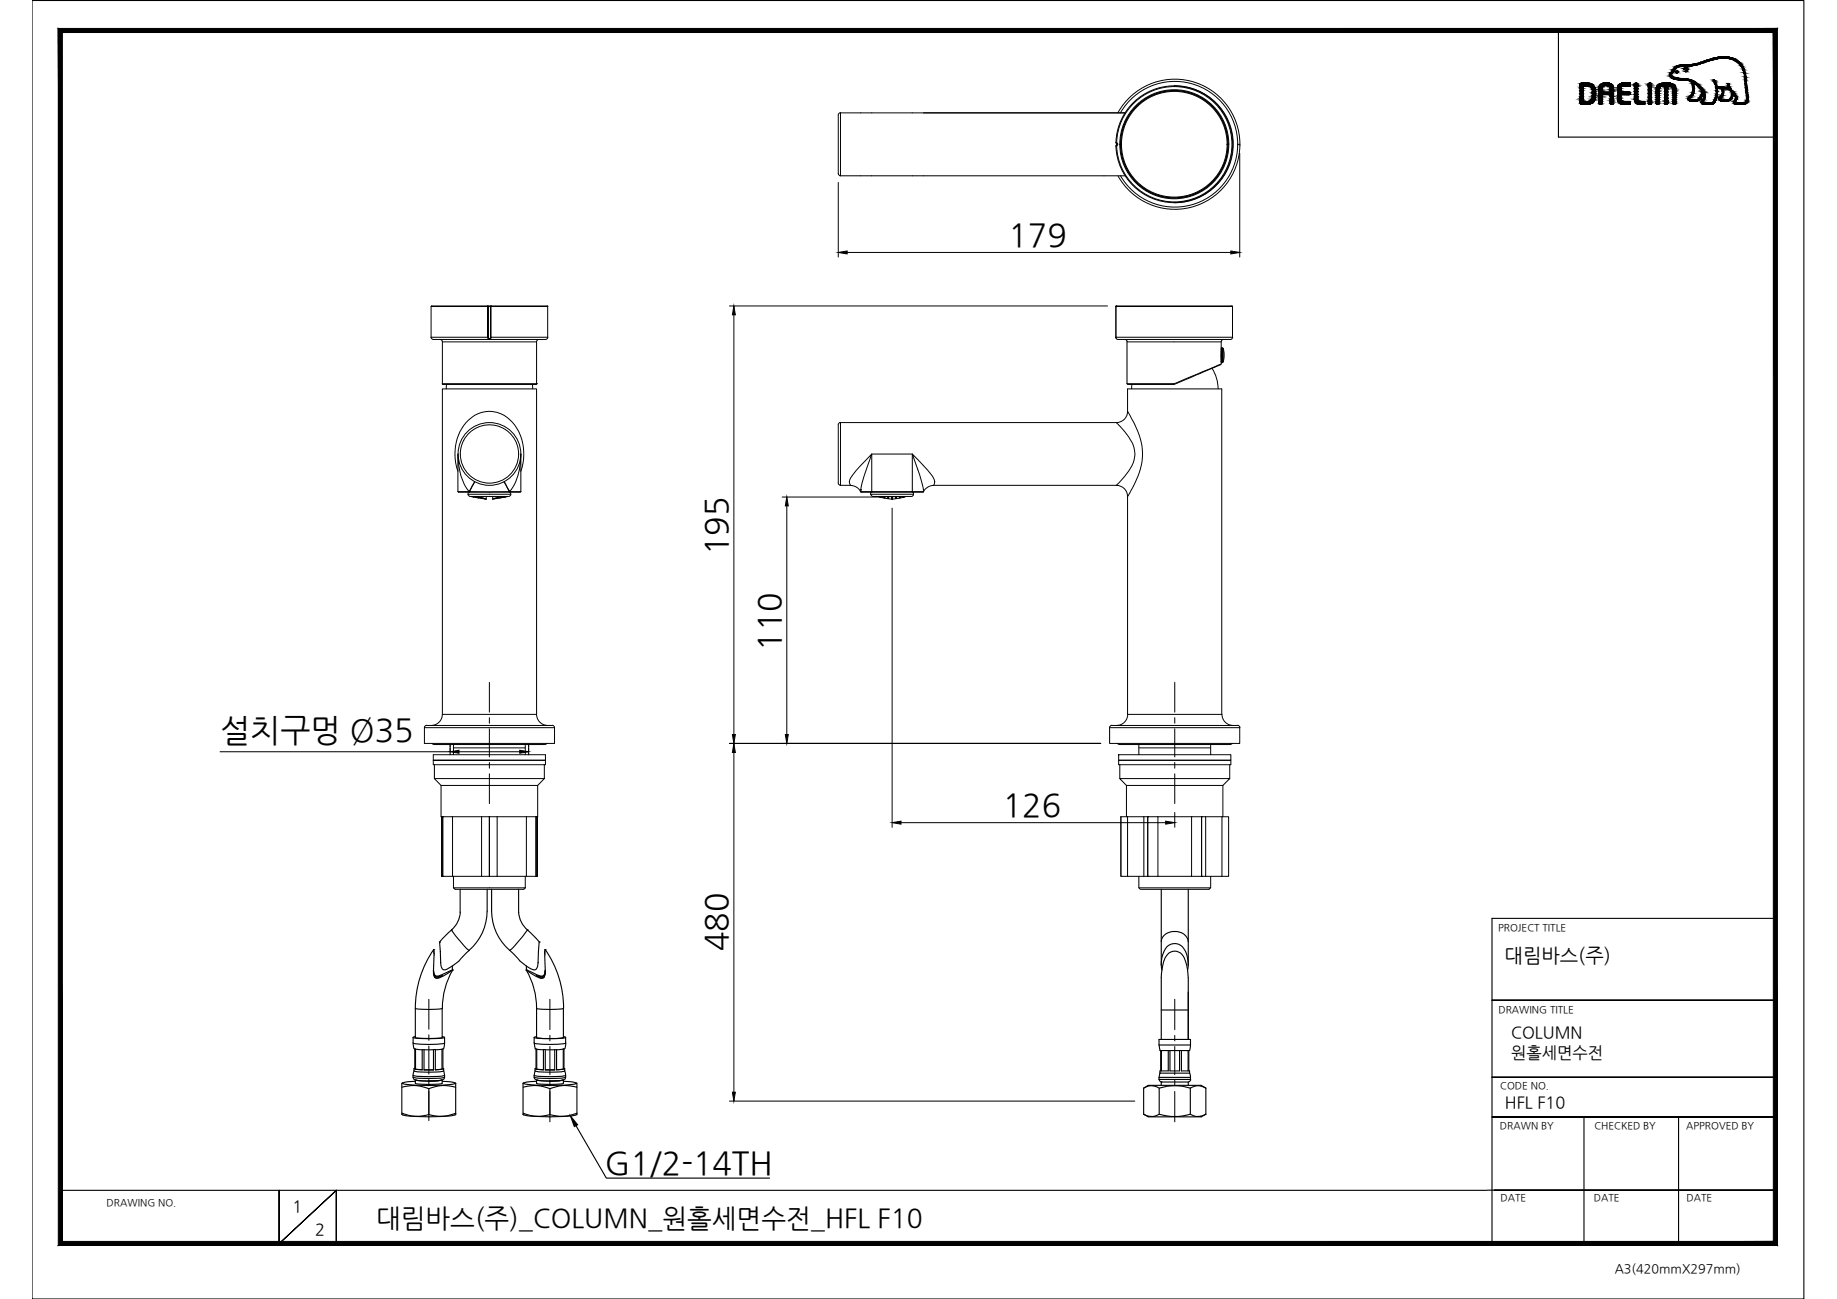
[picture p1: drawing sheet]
<svg xmlns="http://www.w3.org/2000/svg" width="420mm" height="297mm" viewBox="0 0 420 297" stroke-linecap="round" stroke-linejoin="round" font-family="sans-serif">
<defs><g id="words">
<g font-size="7.3">
<text x="230.7" y="56.3">179</text>
<text x="166.4" y="126.9" transform="rotate(-90 166.4 126.9)">195</text>
<text x="178.5" y="148.8" transform="rotate(-90 178.5 148.8)">110</text>
<text x="50.3" y="169.5">설치구멍 Ø35</text>
<text x="229.4" y="186.7">126</text>
<text x="166.4" y="217.5" transform="rotate(-90 166.4 217.5)">480</text>
<text x="138.3" y="268.5">G1/2-14TH</text>
</g>
<text font-size="6" x="86" y="280.7">대림바스(주)_COLUMN_원홀세면수전_HFL F10</text>
<text font-size="4.5" x="344.1" y="219.9">대림바스(주)</text>
<g font-size="3.7">
<text x="345.6" y="237.3">COLUMN</text>
<text x="345.6" y="241.9">원홀세면수전</text>
<text x="344.2" y="253.4">HFL F10</text>
<text x="66.9" y="277.1">1</text>
<text x="72.1" y="282.4">2</text>
</g>
<text font-size="2.9" x="369.3" y="291.1">A3(420mmX297mm)</text>
<g font-size="2.3">
<text x="342.6" y="212.8">PROJECT TITLE</text>
<text x="342.7" y="231.6">DRAWING TITLE</text>
<text x="343.2" y="249">CODE NO.</text>
<text x="343.1" y="258.3">DRAWN BY</text>
<text x="364.7" y="258.2">CHECKED BY</text>
<text x="385.7" y="258.3">APPROVED BY</text>
<text x="24.4" y="275.9">DRAWING NO.</text>
<text x="343.2" y="274.7">DATE</text>
<text x="364.5" y="274.7">DATE</text>
<text x="385.7" y="274.7">DATE</text>
</g>
</g></defs>
<!-- layer: 1 -->
<g fill="none" stroke="#000" stroke-width=".23">
<path d="M268.6 19.6a13.4 13.4 0 0 1 13.5 13.4 13.4 13.4 0 0 1-13.5 13.3M268.6 19.6a13.2 13.2 0 0 0-13.3 13.1l-.1-.1M268.6 19.6a13.4 13.4 0 0 1 13.3 13.3 13.4 13.4 0 0 1-13.1 13.4 13.4 13.4 0 0 1-13.6-12.9M192.2 25.8h65.1h-46.1M192.2 25.8v14.4M192.3 25.8l-.5 .2-.1 .3v13.4l.3 .4 .3 .1M255.3 33.3l-.1 .1M255.3 33.2l-.1 .2M255.4 32.7l.1 .3-.1 .2v-.4M255.7 25.8a14.9 14.9 0 0 1 22.5-4.3 14.9 14.9 0 0 1 0 22.9 14.9 14.9 0 0 1-22.5-4.2M256.1 33h.4M256.3 25.8a14.4 14.4 0 0 1 21.6-3.8 14.4 14.4 0 0 1 .1 22 14.4 14.4 0 0 1-21.7-3.8"/>
<path d="M259 23.9a13.2 13.2 0 0 1 20.8 2.2 13.2 13.2 0 0 1-7.4 19.5 13.2 13.2 0 0 1-17-12.2l.3-.4-.3-.4a13.1 13.1 0 0 1 3.6-8.7zM280.6 33h.4M283 33h.5M192.2 40.2h65.2M98.6 77.1l.3 .5h.2M98.8 70h26.3M98.8 69.9l-.2 .2M100.6 77.6l.3 .1 .3 .5M101.2 78.2h21.5M101.2 78.2v9.5M111.5 70.1l.1-.2 .1 .2M111.5 70.1h-12.9v7h12.9v-7h.2v7"/>
<path d="M111.5 77.1l.3 .4h.3l.2-.4a.4 .4 0 0 1-.4 .5 .4 .4 0 0 1-.4-.5zM111.7 70.1h.5M112.2 70.1l.1-.2 .1 .2M112.2 77.1v-7h13.1v7h-13M112.3 70.1v7M122.7 78.2v9.5M123.3 77.6l-.3 .1-.3 .5M125.2 69.9l.1 .2M125.3 77.1l-.3 .5h-.2h-25.7M255.2 70.1h.1M255.2 77.1v-7h26.7v7h-13.3M255.2 77.3v-.2l.4 .5"/>
<path d="M255.2 70.1v7M255.2 77.1h13.3M255.4 70h26.3M255.4 69.9l-.2 .2M255.6 77.6h.2M255.7 77.6h12.8M257.3 77.6l.4 .3 .1 .3M268.5 78.2h-10.7v9.5h10.8l10.7-4.4v-5.1M268.6 78.2h10.7M279.3 79.8h.1M279.3 79.6h.1M279.3 79.6v3.2"/>
<path d="M279.3 79.8v2.8M279.4 79.6h.3M279.4 79.5v3.4M279.6 79.5v3.4M279.8 79.6l.2 1.6-.2 1.6zM279.8 77.6l-.4 .3-.1 .3M281.7 69.9l.2 .2M281.9 77.1l-.2 .5h-.3h-12.8M101.2 88.9h21.5v74.5h-21.5zM101.2 87.8l.1 .1M101.2 87.7l.1 .2M101.2 87.7h21.5"/>
<path d="M101.3 87.9h21.3M102.1 87.9v1M121.8 87.9v1M122.7 87.8l-.1 .1M122.7 87.7l-.1 .2M122.7 87.7h.1M191.7 97.1v13.4l.3 .4 .3 .1M192.3 96.6l-.5 .3-.1 .2M257.9 94.1v-5.2h21.5v74.5h-21.5v-49.8M257.9 94.1a2.53 2.53 0 0 1-2.6 2.5M257.9 94.1l.3 .5a19.2 19.2 0 0 1 3.1 9.2 19.6 19.6 0 0 1-3.2 9.5l-.2 .3M258.9 87.9l-.1 1"/>
<path d="M277.2 84.2l.9 1.9 .4 1.4 .1 1.4M279.2 83.4l-10.6 4.5h-10.6l-.2-.2M279.3 82.7h.1M279.3 82.8h.1M279.4 82.8v.1M279.4 82.9h.1M279.4 82.9h.2M279.6 82.9h.1M279.7 82.8l-.1 .1M104.7 107.8a10.8 10.8 0 0 1 3.8-12.8 7.2 7.2 0 0 1 10.2 3.7 12 12 0 0 1 .4 9.1M104.7 104a12.9 12.9 0 0 0 2.6 8.4l1.2-2.2M104.7 103.8v8.6"/>
<path d="M104.8 112.4l14.2 .2M107.1 113l.2 .5h.3M107.1 113h9.7M107.1 112.6v.4M107.3 112.4h-2.6M107.3 112.4v.2M107.9 113.5h1.3M107.9 113.6l.8 .1M108.2 113.6l.3 .1zM108.6 110.2l-1.2 2.2h9.1l-1.2-2.2M108.7 113.7l.3 .1M108.7 113.7h.3z"/>
<path d="M109 113.8h.1M109 113.8l1.8 .3M109.2 113.6l2 .6M109.2 113.8h.3zM109.2 113.6l.3 .1zM109.8 113.8h.2zM110.3 113.9l.2 .1zM110.8 114.1h.1M110.8 114.1l.4 .1M111.2 113.5v.7M112.7 113.5v.7M113.3 114l.3-.1z"/>
<path d="M113.9 113.8h.2zM114.4 113.8h.2zM114.4 113.6h.2zM114.6 113.5h1.4M114.6 113.6l-1.9 .6M114.9 113.7h.2zM115.3 110.1l1.2 2.3a13 13 0 0 0 2.6-8.6v8.6M115.4 113.7l.3-.1zM116 113.6l-3.3 .6M116.5 112.4v.2M116.5 112.4h2.6M116.6 112.4h-.1"/>
<path d="M116.8 112.6v.4M116.8 113l-.2 .5h-.3h-8.7M119.1 112.4l-.1 .1M192.2 111v-14.4h63.2l.5 .7a11.6 11.6 0 0 1 3.6 5.8 8.3 8.3 0 0 1-2.9 6.6l-1.2 1.3h-41.9M192.2 111h2.3M194.5 111a2.62 2.62 0 0 1 2.3 1.5M194.5 111a1.6 1.6 0 0 1 .3-2.1l1.1-1.4 3.5-3.7-1.7 5-.6 1.9-.3 1.7M196.8 112h.1M196.8 112.4l14.3 .2M196.8 112.4h2.6v.2M199.1 112.6v.4M199.1 113h9.8"/>
<path d="M199.2 113l.2 .5h.3M199.4 103.8h9.3v8.6h-9.3zM201 113.5l2.9 .1M201 113.6a8 8 0 0 0 6.1 0M201.3 113.6l.2 .1zM201.4 113.6v.1M202.1 113.8h.3zM202.1 113.7h.3zM202.3 113.7h.1M202.3 113.8h.1M203 113.9l.3 .1zM203 113.8h.3z"/>
<path d="M203 113.6l.3 .1zM203.2 113.6v.1M203.2 113.8h.1M203.2 113.9v.1M203.9 113.9h.3zM203.9 113.7h.3zM203.9 114.1h.3zM203.9 113.6h.3M203.9 113.5v.1M204 113.5v.1M204 113.7v.1M204 113.9h.1"/>
<path d="M204 114.1h.1M204.2 113.5l2.9 .1M204.8 113.9h.3zM204.8 113.8h.3zM204.8 113.6h.3zM204.9 113.6v.1M204.9 113.8h.1M204.9 113.9v.1M205.7 113.8h.3zM205.7 113.7h.3zM205.8 113.7h.1M205.8 113.8h.1"/>
<path d="M206.6 113.6h.2zM206.7 113.6v.1M207.1 113.5v.1M208.9 112.6v.4M209 113l-.3 .5h-.3h-8.7M211.2 112.4h-2.5v.2M211.2 112.4l-.1 .1M213.5 111a2.76 2.76 0 0 0-2.3 1.5M213.5 111a1.65 1.65 0 0 0-.2-2.1l-1.2-1.4-3.4-3.7 1.7 4.8 .7 2.8 .1 1M255.3 111a2.53 2.53 0 0 1 2.6 2.6M97.1 166.4v3.6h29.7v-3.6M97.1 166.4h29.7"/>
<path d="M97.6 165.9h28.7M97.6 165.8l-.3 .1-.2 .5M98.8 170l.6 .3h25.1M99.1 172.6h25.7v2.3h-25.7zM99.1 173.8h12.8h-12.8M99.4 174.9v3.1l1.5 1.6M99.4 178h25.1M100.9 179.6h22.1M101.2 163.3a2.56 2.56 0 0 1-2.6 2.6M103.7 171h16.4M103.7 170.3v2.3M111.9 173.8h12.9"/>
<path d="M120.1 170.3v2.3M122.7 163.3a2.56 2.56 0 0 0 2.6 2.6M124.5 178l-1.5 1.6v7.2h-22.1v-7.2M124.5 174.9v3.1M125.1 170l-.6 .3M126.3 165.8l.3 .1 .2 .5M253.8 166.4h29.7v3.6h-29.7zM254.3 165.9h28.7M254.3 165.8l-.4 .3-.1 .3M255.6 170l.5 .3M255.9 172.6h25.6v1.2h-25.6zM255.9 173.8h25.6v1.1h-25.6z"/>
<path d="M256.1 178h25.2l-1.6 1.6h-22.1zM256.1 174.9v3.1M257.6 179.6v7.2M257.9 163.3a2.56 2.56 0 0 1-2.5 2.6M260.5 170.3v2.3M260.5 171h16.4M276.9 170.3v2.3M279.5 163.3a2.56 2.56 0 0 0 2.5 2.6M279.7 179.6v7.2M281.3 174.9v3.1M281.9 170l-.6 .3h-25.2M283.1 165.8l.4 .3 .1 .3"/>
<path d="M101 186.8v13.6M101.3 186.8h.1M101.3 186.8v13.6M103.5 186.8v13.6h6.7M110.2 186.8v13.6h3.5v-13.6M111.9 186.8v13.6v-13.6M120.4 186.8v13.6h-6.7M122.6 186.8h.1M122.6 186.8v13.6M122.9 186.8v13.6v-13.6M256.4 186.8v13.6h1.5M256.4 186.8h24.6v13.6h-1.5"/>
<path d="M256.4 186.8v13.6M257.9 186.8v13.6h3.7M261.6 186.8v13.6M262.5 186.8h.1M262.5 186.8v13.6M264.8 186.8v13.6h7.7v-13.6M274.8 186.8h.1M274.8 186.8v13.6M275.8 186.8v13.6M279.5 186.8v13.6h-4.7M101 200.4h.1M101 200.4h2.5"/>
<path d="M101.3 200.4h.1M103.7 203l.4 .4h15.7l.3-.4M103.7 200.4v2.6M103.7 203h16.4M120.1 200.4v2.6M120.4 200.4h2.2M122.6 200.4h.3M122.6 200.4h.1M260.5 200.4v2.6l.3 .4h15.7l.4-.4M261.6 200.4h3.2M262.5 200.4h.1M272.5 200.4h2.3"/>
<path d="M274.8 200.4h.1M276.9 200.4v2.6h-16.4"/>
<circle cx="268.6" cy="33" r="12.5"/>
<circle cx="268.6" cy="33" r="12.3"/>
<circle cx="268.6" cy="33" r="12.1"/>
<circle cx="112" cy="103.8" r="6.7"/>
<circle cx="112" cy="103.8" r="7.2"/>
</g>
<!-- layer: DEF_LAYER_ASSEM_MEMBER -->
<g fill="none" stroke="#000" stroke-width=".25">
<path d="M99.2 217.2h.1M99.2 217.2l.1 .9zM99.2 217.1a23.6 23.6 0 0 0-4.2 13.5M99.3 218.5l-.2 3.4a1.66 1.66 0 0 0 .6 1.8 7.8 7.8 0 0 0 3.8-1.9M99.3 218.1v.4M100.5 215.4h.1M100.5 215.4l.2 2.2M100.7 217.7l.1 2.4M100.7 217.6v.1M103.3 212.7h.1M103.3 212.6l-2.7 2.8M105.2 203.4v5.2"/>
<path d="M105.3 208.6l-.2 1.3-.6 1.2-1.2 1.5M107.3 217.3l-.4 .4a17.9 17.9 0 0 1-4.7 3.9 .83 .83 0 0 1-.9 .1 .83 .83 0 0 1-.4-.8l-.1-.7M111.4 208.3a11.9 11.9 0 0 1-4.1 9l-1.1-1-2.9-3.6M111.4 203.4v5M112.4 203.4a19.8 19.8 0 0 0 1.1 9.9 12.5 12.5 0 0 0 3.1 4M116.6 217.3l.4 .4a18.5 18.5 0 0 0 4.7 3.9 .83 .83 0 0 0 .8 .1 .83 .83 0 0 0 .5-.8l.1-.7M118.6 203.4v5.2M118.6 208.6l.2 1.3 .6 1.2 1.2 1.5M120.6 212.6l2.7 2.8M120.6 212.7h.1M120.6 212.7l-2.9 3.6-1.1 1M123.3 215.4h.1"/>
<path d="M123.3 215.4l-.2 4.7M124.6 218.5l.1 3.7a.87 .87 0 0 1-1.1 1l-3.2-1.4M124.6 218.1v.4M124.7 217.2h.1M124.7 217.2l-.1 .9zM124.7 217.1a23.6 23.6 0 0 1 4.2 13.5M265.6 215.3a3.1 3.1 0 0 1 4.1-2.2 2.58 2.58 0 0 1 2.1 2.2v5.4M265.6 203.4v17.3M94.5 238.5l.2 1.3M94.5 238.5l.1 .1a22.1 22.1 0 0 0 6.9 0l.2-.1M94.5 237.2l.1 .1a26.2 26.2 0 0 0 6.9 0l.2-.1M94.5 237.2v1.3"/>
<path d="M94.7 239.8l.2 .1M94.9 239.9v4.6l-.2-.1M94.9 239.9h.1M95 237.1l-.5 .1M95 237h.1M95 230.6a18.2 18.2 0 0 0 6 .1l.1-.1M95 230.6v6.6a18.2 18.2 0 0 0 6 .1l.1-.1v-6.6M95 239.9l1.6 .2v4.5M95 239.9v4.6M99.1 221.8l.1 .7 .3 .7a1.74 1.74 0 0 0 1.7-.1l-1.1 .5a.8 .8 0 0 1-.9-.9l-.1-.7M99.6 240h-.4M101.1 239.9l-1.5 .2v4.5"/>
<path d="M101.1 239.9v4.6M101.2 237.1l.5 .1M101.2 237h.1M101.3 239.9v4.6l.2-.1M101.3 239.9h-.2M101.5 239.8l-.2 .1M101.7 238.5l-.2 1.3M101.7 237.2v1.3M103.5 221.8h.1M103.5 221.8l-3.6 1.4-.5-.3-.3-.9M103.5 221.8a17.4 17.4 0 0 0-2.3 8.8M120.4 221.8h.1"/>
<path d="M120.4 221.8l2.2 1.5 1.2 .4a.61 .61 0 0 0 .7-.4l.2-1.3M120.4 221.8a17.4 17.4 0 0 1 2.3 8.8M122.2 237.2l.1 .1a26.4 26.4 0 0 0 6.9 0l.2-.1M122.2 238.5l.1 .1a22.3 22.3 0 0 0 6.9 0l.2-.1M122.2 237.2v1.3M122.2 238.5l.2 1.3M122.4 239.8l.2 .1M122.6 239.9v4.6l-.2-.1M122.6 239.9h.2M122.7 237.1l-.5 .1M122.7 237h.1M122.7 230.6a17.6 17.6 0 0 0 6 .1l.2-.1"/>
<path d="M122.7 230.6v6.6a14.5 14.5 0 0 0 6 .1l.2-.1v-6.6M122.8 239.9l1.5 .2v4.5M122.8 239.9v4.6M123.1 220.1h.1M124.3 240h.4M124.7 221.8a1.39 1.39 0 0 1-.6 1.5l-1.4-.2 1.1 .5a.79 .79 0 0 0 .9-.9v-.6M124.8 221.9v.1M128.8 239.9l-1.5 .2M128.8 239.9v4.6M128.8 239.9h.2M128.9 237h.1M128.9 237.1l.5 .1"/>
<path d="M129 239.9v4.6l.2-.1M129.2 239.8l-.2 .1M129.4 237.2v1.3M129.4 238.5l-.2 1.3M265.1 237.7h7.2v1.3h-7.2zM265.1 238.9l.2 1.3h6.8l.2-1.3M265.6 220.7l.2 1.1M265.6 237.7v-14.1l.2-1.9a5.1 5.1 0 0 1 1.6-3.8 2.5 2.5 0 0 1 3.8 2l.4 1.8 .2 1.9v14.1M265.6 220.7a5.1 5.1 0 0 1 1.9-4.6 2.57 2.57 0 0 1 3.6 1.4l.5 1.6 .2 1.6M265.6 231h6.2M271.8 220.7l-.2 1.1M91.9 248.6a9 9 0 0 1 6.2 .3"/>
<path d="M92 254.6l.2 .1M92.1 247.6l-.2 .1v7.1l.2 .2a40.5 40.5 0 0 0 11.6 0l.6-.2-.1-7.1-.1-.1M92.1 247.6l-.1 .1a1.41 1.41 0 0 0 1.4 .3 36 36 0 0 0 10.7-.2v-.2M92.2 254.7a9.1 9.1 0 0 0 5.9 .2M94.5 246.3l.1 .4 .7 .3M94.5 246.3l.1 .1a26.2 26.2 0 0 0 6.9 0l.2-.1M94.5 245.9h.1a22.1 22.1 0 0 0 6.9 .1l.2-.1M94.5 245.9v.4M94.7 244.9l-.2 1M94.7 244.9l.1 .1a22.9 22.9 0 0 0 6.5 0l.2-.1M94.7 244.4v.5M94.9 244.3l-.2 .1"/>
<path d="M95 247.3l-2.2 .1-.7 .2M95 247v.7a18.2 18.2 0 0 0 6 .1l.1-.8M95 244.5l1.6 .1M95.1 246.9a14 14 0 0 0 5.8 .1l.1-.1M95.1 247l3 .2M96.6 240h2.6M97 240.1v4.6h2.1v-4.6M97 244.6h2.2M98.1 248.9v6M101.1 247l-3 .2M101.1 244.5l-1.5 .1M101.2 247.3l2.1 .1 .8 .2"/>
<path d="M101.3 244.3l.2 .1M101.5 244.9l.2 1M101.5 244.4v.5M101.7 246.3l-.2 .4-.5 .3-2.9 .2M101.7 245.9v.4M104.2 248.6a8.9 8.9 0 0 0-6.1 .3M104.3 254.6a9 9 0 0 1-6.2 .3M119.6 248.6a8.9 8.9 0 0 1 6.2 .3M119.6 247.7v7.1M119.6 254.6a8.8 8.8 0 0 0 6.2 .3M119.8 247.6v.1a1.39 1.39 0 0 0 1.3 .3 36.2 36.2 0 0 0 10.7-.2l-.1-.2M119.8 247.6l-.2 .1"/>
<path d="M122.2 246.3l.1 .4 .8 .3M122.2 246.3l.1 .1a26.4 26.4 0 0 0 6.9 0l.2-.1M122.2 245.9h.1a22.3 22.3 0 0 0 6.9 .1l.2-.1M122.2 245.9v.4M122.4 244.9l-.2 1M122.4 244.9l.1 .1a23.5 23.5 0 0 0 6.5 0l.2-.1M122.4 244.4v.5M122.6 244.3l-.2 .1M122.7 247.3l-2.2 .1-.7 .2M122.7 247v.7a17.6 17.6 0 0 0 6 .1l.2-.1v-.7M122.8 247l3 .2M122.8 244.5l1.5 .1"/>
<path d="M122.8 246.9a14 14 0 0 0 5.8 .1l.2-.1M124.7 240l2.2 .1v4.6h-2.2zM124.7 244.6h2.2M125.8 248.9v6M127.3 240h-.4M127.3 240.1v4.5M128.8 247l-3 .2M128.8 244.5l-1.5 .1M128.9 247.3l2.2 .1 .6 .2M129 244.3l.2 .1M129.2 244.9l.2 1M129.2 244.4v.5"/>
<path d="M129.4 246.3l-.2 .4-.3 .3-3.1 .2M129.4 245.9v.4M131.7 254.7a9.1 9.1 0 0 1-5.9 .2M131.7 247.6l.3 .1v7.1l-.3 .2a40.5 40.5 0 0 1-11.5 0l-.6-.2M132 248.6a9 9 0 0 0-6.2 .3M132 254.6l-.3 .1M261.6 254.8a3.4 3.4 0 0 0 3.5 0 12.7 12.7 0 0 0 7.1 0M261.6 248.8a3.1 3.1 0 0 1 3.5 0 11.8 11.8 0 0 1 7.1 0M261.6 254.8l1 .6h12.1l1.1-.6M261.6 248.8l1-.6h12.1l1.1 .6M261.6 248.8v6M265.1 246.4h7.2v.4h-7.2z"/>
<path d="M265.1 246.8a.61 .61 0 0 0 .6 .6M265.1 248.8v6M265.3 245.3l-.2 1M265.5 240.2v4.7h-.2v.5h6.8v-.5h-.2v-4.7M265.6 248.2v-.8h6.2v.8M265.6 240.2v4.7h1.6v-4.7M267.6 240.2v4.7h2.2v-4.7M270.2 240.2v4.7h1.5v-4.7M272.1 245.3l.2 1M272.2 248.8a3.1 3.1 0 0 1 3.6 0M272.2 254.8l.9 .4 .9 .1M272.2 248.8v6"/>
<path d="M272.3 246.8v.3l-.5 .3M274.1 255.3h-.1M274.7 255.2l-.6 .1M275.8 254.8l-1.1 .5M275.8 248.8v6"/>
</g>
<!-- layer: BODY -->
<g fill="none" stroke="#000" stroke-width=".23">
<path d="M111.9 156v6.8M268.7 156v6.8M111.9 164.1v1.3M111.9 166.7v6.4M111.9 174.4v1.3M111.9 176.9v6.9M268.7 164.1v1.3M268.7 166.7v6.4M268.7 174.4v1.3M268.7 176.9v6.9M98.1 228.5v6.9M98.1 236.6v1.3"/>
<path d="M98.1 239.2v6.4M125.8 228.5v6.9M125.8 236.8v1.2M125.8 239.3v6.4M268.7 228.5v6.9M268.7 236.8v1.2M268.7 239.3v6.4M98.1 246.9v1.3M98.1 249.5v6.8M125.8 247v1.3M125.8 249.6v6.9M268.7 247v1.3"/>
<path d="M268.7 249.6v6.9"/>
</g>
<!-- layer: 1 -->
<path d="M103.5 220.9v.9M120.4 220.9v.9" fill="none" stroke="#000" stroke-width=".25"/>
<!-- layer: 0 -->
<g fill="none" stroke="#000" stroke-width=".25">
<path d="M7.3 .1h405.3v296.9h-405.3zM356.4 7v24.4h49.7M103 170.3v.5M103 171.1v.6M103 172.1v.5M120.9 170.3v.5M120.9 171.1v.6M120.9 172.1v.5M271.8 203.4v11.9M406.1 210h-64.9v74.7M341.2 228.7h64.9h-64.9M131.7 257.4l7 12h37.3"/>
<path d="M341.2 255.4h64.9h-64.9M341.2 246.3h64.9h-64.9M362.3 255.4v28.9M383.9 255.4v28.9M13.8 272.2h326.3M63.8 272.2v12.2l13.1-12.2-13.1 12.2zM340.2 272.1h65.9h-64.3M76.9 284.4v-12.2v12.2M350.5 284.3h55.6"/>
</g>
<g fill="#000" stroke="#000" stroke-width=".23">
<path d="M361.9 19h1.5zM362.1 19h1.1zM370.6 19.1h2.3zM370.8 19h2.1zM371.4 19h.4zM371.8 19.7h1.1zM377.1 19.1h.6zM380.5 19h1.2zM383.5 16.3h.4zM383.5 16.3h.2zM383.6 16.4h.3zM384 18.2h2.7z"/>
<path d="M385.3 14.8h3zM385.6 14.8h2.7zM385.6 15.6h.4zM387.5 14.6h1.3zM393.9 13h.9zM361.8 23.9h1.6zM361.9 23.9h1.5zM365.7 23.7h.8zM371.2 23.9h1.3zM374.3 23.7h1.9zM375.1 23.9h.7zM377 23.8h.7z"/>
<path d="M393.9 20.6h.3zM394.6 20.3h.9zM398.9 23.5h.6zM191.7 57.7l2.1-.3v.7zM281.5 57.4l2 .3-2 .4zM167.9 70l.3 2h-.7zM180 113.7l.3 2h-.7zM103 171.9l2-.3v.6zM118.9 171.6l2 .3-2 .3zM167.5 168h.7l-.3 2zM167.9 170l.3 2.1h-.7zM179.6 168h.7l-.3 2z"/>
<path d="M204 188.1l2.1-.3v.7zM266.6 187.8l2.1 .3-2.1 .4zM130.5 255.2l1.6 2-.7 .4zM167.5 249.8h.7l-.3 2z"/>
<path d="M361.4 19.7h.8zM361.4 19.7h.8z"/>
<path d="M361.4 19.7l.8 .1zM361.4 19.7l.8 .1z"/>
<path d="M361.4 19.8l.8 .1v-.1zM361.4 19.8l.8 .1h-.8z"/>
<path d="M361.4 19.9l.8 .1zM361.4 19.9l.8 .1z"/>
<path d="M361.4 20l.8 .2v-.2zM361.4 20l.8 .2h-.8z"/>
<path d="M361.4 19.6h1.2zM361.4 19.6h1.4z"/>
<path d="M361.4 19.6h1.2zM361.4 19.6l.8 .1zM361.4 19.7h.8zM361.4 19.7h.8z"/>
<path d="M361.4 19.6h1.4zM361.4 19.6h1.5z"/>
<path d="M362.1 19h1.3zM361.9 19h1.5zM361.8 19h1.6z"/>
<path d="M361.8 19h1.7zM361.6 19h1.9z"/>
<path d="M361.6 19l2.2 .1zM361.4 19.1h2.4z"/>
<path d="M361.4 19.1h2.4zM361.4 19.1h2.4z"/>
<path d="M361.4 19.1l2.8 .1zM361.4 19.1l2.8 .1h-2.8zM361.4 19.2h2.8zM361.4 19.2h2.8z"/>
<path d="M361.4 19.2l2.8 .1zM361.4 19.2l2.8 .1z"/>
<path d="M361.4 19.3l3 .2-.2-.2zM361.4 19.3l3 .2h-3z"/>
<path d="M361.4 19.5h3zM361.4 19.5h3z"/>
<path d="M361.4 19.5l3.1 .1-.1-.1zM361.4 19.5l3.1 .1h-3.1z"/>
<path d="M362.9 19.6l1.7 .1zM362.9 19.6l1.7 .1z"/>
<path d="M363.3 19.7l1.4 .1zM363.3 19.7l1.4 .1z"/>
<path d="M363.6 19.8h1.1zM363.6 19.8h1.1z"/>
<path d="M363.7 19.8l1.1 .3-.1-.3zM363.7 19.8l1.1 .3h-.9z"/>
<path d="M365.7 20h.8zM365.7 20h.8z"/>
<path d="M365.8 19.8l.7 .2 .1-.2zM365.8 19.8l.7 .2h-.8z"/>
<path d="M365.8 19.7h.9zM365.8 19.7l.8 .1z"/>
<path d="M365.8 19.7h1zM365.8 19.7h.9z"/>
<path d="M365.8 19.6h1.4zM365.8 19.6l1 .1z"/>
<path d="M367.2 19h.7zM366.8 19h1.1z"/>
<path d="M366.8 19h1.4zM366.5 19h1.7z"/>
<path d="M366.5 19l2 .2zM366.3 19.2l.2-.2 2 .2z"/>
<path d="M366.3 19.2l2.4 .1-.2-.1zM366.1 19.3l.2-.1 2.4 .1z"/>
<path d="M366.1 19.3l2.8 .2-.2-.2zM366.1 19.3l2.8 .2h-3z"/>
<path d="M365.9 19.5l3 .1v-.1zM365.9 19.5l3 .1h-3.1z"/>
<path d="M367.5 19.6l1.4 .1zM367.5 19.6l1.4 .1z"/>
<path d="M367.9 19.7h1zM367.9 19.7h1z"/>
<path d="M368 19.7l1 .1zM368 19.7l1 .1z"/>
<path d="M368.1 19.8l.9 .2v-.2zM368.1 19.8l.9 .2h-.7z"/>
<path d="M368.3 20h.7zM368.3 20h.7z"/>
<path d="M370 19.9h.8zM370 19.9h.8z"/>
<path d="M370 19.9h.8zM370 19.9l.8 .1z"/>
<path d="M370 19.8l.8 .1 .1-.1zM370 19.8l.8 .1h-.8z"/>
<path d="M370.1 19.7h1zM370.1 19.7h1.2z"/>
<path d="M370.1 19.7h1zM370.1 19.7l.8 .1z"/>
<path d="M370.1 19.7h1.2zM370.1 19.7h1.2z"/>
<path d="M370.1 19.7h1.2zM370.1 19.7h1.3z"/>
<path d="M370.1 19.7h1.3zM370.1 19.7h1.3zM370.1 19.7h1.3zM370.1 19.7h1.4z"/>
<path d="M371.4 19h.8zM371.3 19h.9z"/>
<path d="M371.3 19h1.1zM371.1 19h1.3z"/>
<path d="M371.1 19h1.4zM371.1 19h1.4z"/>
<path d="M371.1 19h1.6zM371 19h1.7z"/>
<path d="M372.7 19.7h.2zM372.7 19.7h.2z"/>
<path d="M371 19h1.9zM371 19h1.9z"/>
<path d="M371 19h1.9zM370.8 19h2.1zM370.8 19h2.1z"/>
<path d="M370.8 19l2.1 .1zM370.6 19.1h2.3zM370.6 19.1h2.3z"/>
<path d="M370.6 19.1l2.3 .2v-.2zM370.4 19.3l.2-.2 2.3 .2z"/>
<path d="M370.4 19.3h2.5zM370.3 19.3h2.6z"/>
<path d="M370.3 19.3l2.6 .2v-.2zM370.3 19.3l2.6 .2h-2.7z"/>
<path d="M370.2 19.5h2.7zM370.1 19.5h2.8z"/>
<path d="M370.1 19.5l2.8 .1zM370.1 19.5l2.8 .1z"/>
<path d="M370.1 19.6l2.8 .1zM370.1 19.6l2.8 .1z"/>
<path d="M371.5 19.7h1.4zM371.5 19.7h1.4z"/>
<path d="M371.6 19.7h1.3zM371.6 19.7h1.3zM371.8 19.7h1.1z"/>
<path d="M372.2 19.7h.7zM372.2 19.7h.7z"/>
<path d="M374.1 19l.4 .1zM373.9 19.1h.6z"/>
<path d="M373.9 19.1l.7 .1zM373.9 19.1l.7 .1h-.8z"/>
<path d="M373.8 19.2h.8zM373.8 19.2h.8zM373.8 19.2h.8zM373.8 19.2h.8z"/>
<path d="M373.8 19.2l.8 .2v-.2zM373.8 19.2l.8 .2h-.8zM373.8 19.4h.8zM373.8 19.4h.8z"/>
<path d="M373.8 19.4l.8 .1v-.1zM373.8 19.4l.8 .1h-.8zM373.8 19.5h.8zM373.8 19.5h.8z"/>
<path d="M373.8 19.5l.8 .3v-.3zM373.8 19.5l.8 .3h-.8zM373.8 19.8h.8zM373.8 19.8h.8z"/>
<path d="M373.8 19.8l.8 .5v-.5zM373.8 19.8l.8 .5h-.8zM373.8 20.3h.8zM373.8 20.3h.8z"/>
<path d="M377.2 19l.5 .1zM377.1 19.1h.6zM377 19.1h.7z"/>
<path d="M377 19.1l.7 .1v-.1zM377 19.1l.7 .1h-.7z"/>
<path d="M377 19.2h.7zM377 19.2h.7z"/>
<path d="M377 19.2l.7 .2v-.2zM377 19.2l.7 .2h-.7z"/>
<path d="M377 19.4l.7 .2v-.2zM377 19.4l.7 .2h-.7z"/>
<path d="M377 19.6l.7 .3v-.3zM377 19.6l.7 .3h-.7z"/>
<path d="M377 19.9l.7 .7v-.7zM377 19.9l.7 .7h-.7z"/>
<path d="M378.9 19.9h.8zM378.9 19.9h.8z"/>
<path d="M378.9 19.9l.7 .2 .1-.2zM378.9 19.9l.7 .2h-.8z"/>
<path d="M378.9 19.8h1zM378.9 19.8l.8 .1z"/>
<path d="M379 19.7h1.1zM379 19.7h1.4z"/>
<path d="M379 19.7h1.1zM379 19.7l.9 .1z"/>
<path d="M379 19.7h1.4zM379 19.7h1.4z"/>
<path d="M379 19.7h1.7zM379 19.7h1.4z"/>
<path d="M380.7 19.7h.8zM380.7 19.7h.8z"/>
<path d="M380.7 19.7l.8 .1zM380.7 19.7l.8 .1zM380.7 19.8h.8zM380.7 19.8h.8z"/>
<path d="M380.7 19.8l.8 .1v-.1zM380.7 19.8l.8 .1h-.8zM380.7 19.9h.8zM380.7 19.9h.8z"/>
<path d="M380.7 19.9l.8 .2v-.2zM380.7 19.9l.8 .2h-.8z"/>
<path d="M380.5 19h1.7zM380 19h2.2z"/>
<path d="M380 19l2.6 .2zM379.6 19.2l.4-.2 2.6 .2z"/>
<path d="M381.9 17l.4 .1zM381.9 17l.4 .1z"/>
<path d="M381.9 17.1l.4 .2v-.2zM381.9 17.1l.4 .2h-.4z"/>
<path d="M381.9 17.3h.4zM381.9 17.3h.4z"/>
<path d="M382 17.3l.5 .1zM382 17.3l.5 .1z"/>
<path d="M382 16.8l.4 .1zM382 16.8l.4 .1z"/>
<path d="M382 16.9l.3 .1 .1-.1zM382 16.9l.3 .1h-.4z"/>
<path d="M382 17.4l.5 .1zM382 17.4l.5 .1z"/>
<path d="M382.1 16.7l.3 .1 .1-.1zM382.1 16.7l.3 .1h-.4z"/>
<path d="M382.1 17.5l.7 .2zM382.1 17.5l.7 .2h-.6z"/>
<path d="M379.6 19.2l3.3 .1-.3-.1zM379.3 19.3l.3-.1 3.3 .1z"/>
<path d="M382.1 16.6h.5zM382.1 16.6l.4 .1h-.4z"/>
<path d="M382.4 16.3l.2 .3 .2-.3zM382.4 16.3l.2 .3h-.5z"/>
<path d="M382.2 17.7l.8 .1zM382.2 17.7l.8 .1z"/>
<path d="M382.5 16.2l.3 .1 .1-.1zM382.5 16.2l.3 .1h-.4z"/>
<path d="M379.3 19.3l3.8 .3-.2-.3zM379.3 19.3l3.8 .3h-4z"/>
<path d="M382.5 16.2h.4zM382.5 16.2h.4z"/>
<path d="M382.3 17.8h.8zM382.3 17.8h.8z"/>
<path d="M382.6 16h.4zM382.6 16h.4z"/>
<path d="M382.6 16l.3 .2 .1-.2zM382.6 16l.3 .2h-.4z"/>
<path d="M382.7 15.9h.4zM382.7 15.9l.3 .1z"/>
<path d="M382.4 17.8l1 .1zM382.4 17.8l1 .1z"/>
<path d="M379.1 19.6l4.1 .1zM379.1 19.6l4.1 .1h-4.2z"/>
<path d="M380.7 19.7h2.5zM380.7 19.7h2.5z"/>
<path d="M381.5 19.7h1.7zM381.5 19.7h1.7z"/>
<path d="M381.5 19.7h1.7zM381.5 19.7h1.7z"/>
<path d="M381.8 19.7l1.4 .1zM381.8 19.7l1.4 .1z"/>
<path d="M382 19.8h1.2zM382 19.8h1.2z"/>
<path d="M382.2 19.8l1.1 .1-.1-.1zM382.2 19.8l1.1 .1zM382.4 19.9h.9zM382.4 19.9h.9z"/>
<path d="M382.8 15.7l.3 .2 .1-.2zM382.8 15.7l.3 .2h-.4z"/>
<path d="M382.4 19.9l.9 .2v-.2zM382.4 19.9l.9 .2h-.8z"/>
<path d="M382.9 15.5l.3 .2 .3-.2zM382.8 15.7l.1-.2 .3 .2zM382.8 15.7h.4zM382.8 15.7h.4z"/>
<path d="M383.5 16.7h.1zM383.5 16.7h.1z"/>
<path d="M382.4 17.9h1.1zM382.4 17.9h1.1z"/>
<path d="M382.4 17.9h1.1zM382.4 17.9h1.1z"/>
<path d="M382.4 17.9h1.4zM382.4 17.9h1.4z"/>
<path d="M383 15.5h.6zM383 15.5h.5z"/>
<path d="M383.4 16.7h.2zM383.4 16.7h.2zM383.5 16.7h.1z"/>
<path d="M383.5 16.3h.3zM383.4 16.3h.4z"/>
<path d="M383.4 16.6h.3zM383.4 16.6l.2 .1z"/>
<path d="M383.1 15.4h.6zM383.1 15.4l.5 .1h-.6z"/>
<path d="M383.3 16.5h.5zM383.3 16.5l.4 .1z"/>
<path d="M383.4 16.3h.4zM383.4 16.3h.4z"/>
<path d="M383.3 16.5h.5zM383.3 16.5h.5zM383.3 16.5h.5zM383.3 16.5h.5z"/>
<path d="M383.2 16.4h.7zM383.2 16.4h.7zM383.2 16.4h.7zM383.2 16.4h.7z"/>
<path d="M383.2 16.4h.7zM383.2 16.4l.6 .1z"/>
<path d="M383.6 16.4h.3zM383.2 16.4h.7z"/>
<path d="M383.2 15.3l.5 .1 .3-.1zM383.1 15.4l.1-.1 .5 .1z"/>
<path d="M382.5 17.9h1.5zM382.5 17.9h1.5z"/>
<path d="M382.5 17.9h1.5zM382.5 17.9h1.5z"/>
<path d="M383.2 15.3h.8zM383.2 15.3h.8z"/>
<path d="M382.5 17.9h1.5zM382.5 17.9h1.5z"/>
<path d="M382.5 17.9l2.6 .1zM382.5 17.9l2.6 .1z"/>
<path d="M383.4 15.2h.9zM383.2 15.3h.8z"/>
<path d="M383.5 15.1h1.1zM383.4 15.2h.9z"/>
<path d="M383.5 15.1h1.5zM383.5 15.1h1.6z"/>
<path d="M383.5 15.1h1.5zM383.5 15.1h1.1z"/>
<path d="M383.5 15.1h1.6zM383.5 15.1h1.8z"/>
<path d="M382.6 18h2.8zM382.6 18h2.8z"/>
<path d="M385.1 15.8h.1zM385.1 15.8h.1z"/>
<path d="M383.5 15.1h1.8zM383.5 15.1h2z"/>
<path d="M385.1 15.8h.2zM385.1 15.8h.1z"/>
<path d="M385.1 15.7h.2zM385.1 15.7l.2 .1z"/>
<path d="M385.1 15.6h.3zM385.1 15.6h.3z"/>
<path d="M385.1 15.6h.3zM385.1 15.6l.2 .1zM385.1 15.7h.2zM385.1 15.7h.2z"/>
<path d="M382.7 18h3zM382.7 18h3z"/>
<path d="M383.5 15.1h2zM383.5 15.1h2.1z"/>
<path d="M383.5 15.1h2.1zM383.5 15.1h2.7z"/>
<path d="M385.2 15.6h.4zM385.1 15.6h.3z"/>
<path d="M382.7 18l3.4 .1zM382.7 18l3.4 .1z"/>
<path d="M385.5 16.4h.2zM385.5 16.4h.2z"/>
<path d="M385.5 16.3h.2zM385.5 16.3l.2 .1z"/>
<path d="M385.6 15.4h.2zM385.4 15.4h.4z"/>
<path d="M385.4 15.4l.4 .1zM385.4 15.4l.4 .1z"/>
<path d="M385.5 16.3h.3zM385.5 16.3h.2z"/>
<path d="M385.4 15.5l.5 .1zM385.2 15.6h.7z"/>
<path d="M385.6 16.2h.3zM385.6 16.2l.2 .1h-.3z"/>
<path d="M385.2 15.6h.8zM385.2 15.6h.8z"/>
<path d="M385.6 15.6h.4zM385.6 15.6h.4zM385.6 15.6h.4z"/>
<path d="M385.7 16l.3 .1zM385.7 16l.3 .1z"/>
<path d="M385.7 16.1l.2 .1 .1-.1zM385.7 16.1l.2 .1h-.3zM385.6 16.2h.3zM385.6 16.2h.3z"/>
<path d="M385.7 15.6l.3 .1zM385.7 15.6l.3 .1z"/>
<path d="M385.8 15.7l.2 .2zM385.8 15.7l.2 .2z"/>
<path d="M385.8 15.9h.2zM385.8 15.9h.2z"/>
<path d="M385.8 15.9l.2 .1v-.1zM385.8 15.9l.2 .1h-.3z"/>
<path d="M382.9 18.1h3.4zM382.9 18.1h3.4z"/>
<path d="M383 18.1l3.6 .1zM383 18.1l3.6 .1zM383.4 18.2h3.2zM383.4 18.2h3.2zM383.4 18.2h3.2zM383.4 18.2h3.2z"/>
<path d="M383.5 15.1h3.1zM383.5 15.1h2.7z"/>
<path d="M383.4 18.2h3.2zM383.4 18.2h3.2z"/>
<path d="M383.5 18.2h3.1zM383.5 18.2h3.1z"/>
<path d="M383.7 18.2h3zM383.7 18.2h3z"/>
<path d="M383.9 18.2h2.8zM383.9 18.2h2.8zM384 18.2h2.7z"/>
<path d="M384 18.2l2.9 .1zM384 18.2l2.9 .1z"/>
<path d="M385.1 18.3l1.9 .1zM385.1 18.3l1.9 .1z"/>
<path d="M387 18.9h.3zM387 18.9h.3z"/>
<path d="M385.6 18.4h1.5zM385.6 18.4h1.5z"/>
<path d="M383.6 15.1h3.5zM383.5 15.1h3.1z"/>
<path d="M385.8 18.4h1.3zM385.8 18.4h1.3z"/>
<path d="M386 18.4l1.3 .1zM386 18.4l1.3 .1z"/>
<path d="M387 18.9l.3 .2v-.2zM387 18.9l.3 .2h-.3z"/>
<path d="M386.5 18.5l1 .1zM386.5 18.5l1 .1z"/>
<path d="M387.3 18.9h.7zM387.3 18.9h.7z"/>
<path d="M387 19.1l.3 .1v-.1zM387 19.1l.3 .1z"/>
<path d="M387.1 19.2l.3 .1zM387.1 19.2l.3 .1z"/>
<path d="M387.1 19.3l.3 .3v-.3zM387.1 19.3l.3 .3h-.3z"/>
<path d="M387.1 19.6l.3 .3v-.3zM387.1 19.6l.3 .3h-.3z"/>
<path d="M387.1 19.9l.4 .2-.1-.2zM387.1 19.9l.4 .2h-.4z"/>
<path d="M386.7 18.6l.9 .1zM386.7 18.6l.9 .1z"/>
<path d="M383.8 15h3.8zM383.6 15.1h3.5z"/>
<path d="M383.8 15h3.8zM383.8 15h3.8z"/>
<path d="M386.9 18.7h.8zM386.9 18.7h.8z"/>
<path d="M386.9 18.7l1 .2zM386.9 18.7l1 .2h-.9z"/>
<path d="M387 18.9h.9zM387 18.9h.9zM387 18.9h.9zM387 18.9h.9z"/>
<path d="M387.3 18.9h.7zM387.3 18.9h.7z"/>
<path d="M384.2 14.9h3.8zM383.8 15h3.8z"/>
<path d="M387.3 18.9l.8 .1zM387.3 18.9l.8 .1z"/>
<path d="M387.5 19l.8 .2-.2-.2zM387.5 19l.8 .2h-.6z"/>
<path d="M384.6 14.8h3.6zM384.2 14.9h3.8z"/>
<path d="M387.7 19.2l.8 .2-.2-.2zM387.7 19.2l.8 .2h-.5z"/>
<path d="M385.5 14.8h2.8zM385.3 14.8h3zM385.1 14.8h3.2z"/>
<path d="M385.1 14.8h3.2zM385 14.8h3.3z"/>
<path d="M385 14.8h3.3zM384.6 14.8h3.6z"/>
<path d="M386.5 14.8h1.9zM385.6 14.8h2.7zM385.5 14.8h2.8z"/>
<path d="M387.1 14.7h1.4zM386.5 14.8h1.9z"/>
<path d="M388 19.4l.7 .1zM388 19.4l.7 .1z"/>
<path d="M388.2 19.5l.6 .1zM388.2 19.5l.6 .1z"/>
<path d="M387.4 14.6h1.4zM387.1 14.7h1.4z"/>
<path d="M388.3 19.6l.8 .3-.3-.3zM388.3 19.6l.8 .3h-.5z"/>
<path d="M388.6 19.9l.7 .2-.2-.2zM388.6 19.9l.7 .2h-.5z"/>
<path d="M388.7 14.3l.1 .3 1-.3zM387.5 14.6l1.2-.3 .1 .3zM387.4 14.6h1.4z"/>
<path d="M388.9 14.3h1.1zM388.7 14.3h1.1z"/>
<path d="M389.9 13.9l.1 .4 1-.4zM388.9 14.3l1-.4 .1 .4z"/>
<path d="M390.3 13.8l.7 .1 .4-.1zM389.9 13.9l.4-.1 .7 .1z"/>
<path d="M392 18.3l.2 .1zM392 18.3l.2 .1z"/>
<path d="M390.9 13.6l.5 .2 .7-.2zM390.3 13.8l.6-.2 .5 .2z"/>
<path d="M391.9 18.4h.3zM391.9 18.4h.3zM391.9 18.4h.3zM391.9 18.4h.3z"/>
<path d="M391.9 18.4h.3zM391.9 18.4h.3z"/>
<path d="M391.9 18.4l.3 .1zM391.9 18.4l.3 .1z"/>
<path d="M391.9 18.5h.4zM391.9 18.5h.4z"/>
<path d="M391.9 18.5l.4 .1zM391.9 18.5l.4 .1z"/>
<path d="M392 18.6h.3zM392 18.6h.3z"/>
<path d="M392 18.6l.3 .1zM392 18.6l.3 .1zM392 18.7h.3zM392 18.7h.3z"/>
<path d="M392 18.7l.4 .2-.1-.2zM392 18.7l.4 .2h-.3z"/>
<path d="M392.1 18.9l.4 .3-.1-.3zM392.1 18.9l.4 .3h-.3z"/>
<path d="M392.2 19.2l.4 .2-.1-.2zM392.2 19.2l.4 .2h-.3z"/>
<path d="M392.3 19.4l.4 .3-.1-.3zM392.3 19.4l.4 .3h-.3z"/>
<path d="M392.4 19.7l.5 .1zM392.4 19.7l.5 .1z"/>
<path d="M391.3 13.4l.8 .2 .7-.2zM390.9 13.6l.4-.2 .8 .2z"/>
<path d="M391.4 13.4h1.5zM391.3 13.4h1.5z"/>
<path d="M392.4 19.8h.7zM392.4 19.8h.7z"/>
<path d="M392.4 19.8h1zM392.4 19.8h1z"/>
<path d="M392.4 19.8l1.3 .1zM392.4 19.8l1.3 .1z"/>
<path d="M391.7 13.4h1.7zM391.4 13.4h1.5z"/>
<path d="M392.4 19.9l2.1 .1zM392.4 19.9l2.1 .1z"/>
<path d="M391.8 13.3h2.1zM391.7 13.4h1.7z"/>
<path d="M391.8 13.3h2.3zM391.8 13.3h2.1z"/>
<path d="M393.9 13h1.2zM393.4 13h1.7z"/>
<path d="M393.4 13l2.1 .1zM393 13.1h2.5z"/>
<path d="M395.3 19.1h.1zM395.2 19.1h.2zM395.2 19.1h.2zM395.2 19.1h.2z"/>
<path d="M392.4 20h2.9zM392.4 20h2.9z"/>
<path d="M395.2 19.1l.2 .1zM395.2 19.1l.2 .1h-.3z"/>
<path d="M395.1 19.2l.3 .1zM395.1 19.2l.3 .1z"/>
<path d="M395.1 19.3l.4 .3-.1-.3zM395.1 19.3l.4 .3h-.3z"/>
<path d="M393 13.1h2.6zM392.8 13.1h2.8z"/>
<path d="M395.2 19.6l.3 .1zM395.2 19.6l.3 .1z"/>
<path d="M395.2 19.7l.5 .3-.2-.3zM395.2 19.7l.5 .3h-.4z"/>
<path d="M392.8 13.1l3.4 .2-.6-.2zM392 13.3l.8-.2 3.4 .2zM392 13.3h4.2zM392 13.3h4.2z"/>
<path d="M392.4 20h3.3zM392.4 20h3.3z"/>
<path d="M392 13.3h4.4zM391.8 13.3h4.6z"/>
<path d="M394.1 13.3h2.3zM394.1 13.3h2.3z"/>
<path d="M394.8 13.3l1.8 .1zM394.8 13.3l1.8 .1z"/>
<path d="M395.4 13.4l1.5 .1zM395.4 13.4l1.5 .1z"/>
<path d="M395.9 13.5l1.1 .1zM395.9 13.5l1.1 .1z"/>
<path d="M396.1 13.6l1.3 .2-.4-.2zM396.1 13.6l1.3 .2h-.7z"/>
<path d="M396.7 13.8l.9 .2zM396.7 13.8l.9 .2z"/>
<path d="M396.9 14l.9 .2-.2-.2zM396.9 14l.9 .2h-.5z"/>
<path d="M397.3 14.2l.8 .3-.3-.3zM397.3 14.2l.8 .3h-.5z"/>
<path d="M397.6 14.5l.7 .2-.2-.2zM397.6 14.5l.7 .2h-.4z"/>
<path d="M397.9 14.7l.7 .4-.3-.4zM397.9 14.7l.7 .4h-.5z"/>
<path d="M398.1 15.1l.6 .2-.1-.2zM398.1 15.1l.6 .2z"/>
<path d="M398.3 15.3l.6 .5-.2-.5zM398.3 15.3l.6 .5h-.3z"/>
<path d="M398.6 15.8l.4 .1zM398.6 15.8l.4 .1z"/>
<path d="M398.6 15.9l.6 .7-.2-.7zM398.6 15.9l.6 .7h-.4z"/>
<path d="M399.1 18.4h.3zM399.1 18.4h.3z"/>
<path d="M398.8 16.6l.4 .1zM398.8 16.6l.4 .1z"/>
<path d="M398.9 16.7l.5 .8-.2-.8zM398.9 16.7l.5 .8h-.4z"/>
<path d="M399.2 20h.4zM399.2 20h.4z"/>
<path d="M399 17.5l.4 .1zM399 17.5l.4 .1zM399 17.6h.4zM399 17.6h.4z"/>
<path d="M399 17.6h.4zM399 17.6h.4z"/>
<path d="M399 17.6l.4 .1zM399 17.6l.4 .1z"/>
<path d="M399 17.7h.4zM399 17.7h.4z"/>
<path d="M399 17.7l.4 .3v-.3zM399 17.7l.4 .3h-.4z"/>
<path d="M399 18h.4zM399 18h.4z"/>
<path d="M399 18l.4 .3v-.3zM399 18l.4 .3h-.3zM399.1 18.3h.3zM399.1 18.3h.3z"/>
<path d="M399.1 18.3l.3 .1v-.1zM399.1 18.3l.3 .1h-.3zM399.1 18.4h.3zM399.1 18.4h.3z"/>
<path d="M399.1 18.4l.3 .1zM399.1 18.4l.3 .1z"/>
<path d="M399.1 18.5l.4 .5-.1-.5zM399.1 18.5l.4 .5h-.4z"/>
<path d="M399.1 19l.4 .1zM399.1 19l.4 .1z"/>
<path d="M399.1 19.1l.4 .3v-.3zM399.1 19.1l.4 .3h-.3z"/>
<path d="M399.2 19.4l.3 .1zM399.2 19.4l.3 .1z"/>
<path d="M399.2 19.5l.3 .4v-.4zM399.2 19.5l.3 .4h-.3z"/>
<path d="M399.2 19.9h.3zM399.2 19.9h.3z"/>
<path d="M399.2 19.9h.4zM399.2 19.9h.4z"/>
<path d="M399.2 19.9l.4 .1zM399.2 19.9l.4 .1z"/>
<path d="M399.2 20h.4zM399.2 20h.4z"/>
<path d="M361.4 22.9h.8zM361.4 22.9h.8z"/>
<path d="M361.4 23.2h.8zM361.4 23.2h.8z"/>
<path d="M361.4 23.2h1.5zM361.4 23.2h1.5z"/>
<path d="M361.9 23.9h1.3zM362.1 23.9h1.1z"/>
<path d="M361.4 20.2l.8 .4v-.4zM361.4 20.2l.8 .4h-.8z"/>
<path d="M361.4 20.6l.8 .2v-.2zM361.4 20.6l.8 .2h-.8z"/>
<path d="M361.4 20.8l.8 .6v-.6zM361.4 20.8l.8 .6h-.8z"/>
<path d="M361.4 21.4h.8zM361.4 21.4h.8z"/>
<path d="M361.4 21.4l.8 .7v-.7zM361.4 21.4l.8 .7h-.8z"/>
<path d="M361.4 22.1l.8 .1v-.1zM361.4 22.1l.8 .1h-.8z"/>
<path d="M361.4 22.2l.8 .4v-.4zM361.4 22.2l.8 .4h-.8z"/>
<path d="M361.4 22.6l.8 .3v-.3zM361.4 22.6l.8 .3h-.8z"/>
<path d="M361.4 22.9l.8 .2v-.2zM361.4 22.9l.8 .2h-.8z"/>
<path d="M361.4 23.1l.8 .1v-.1zM361.4 23.1l.8 .1h-.8zM361.4 23.2h.8zM361.4 23.2h.8z"/>
<path d="M361.4 23.2h.9zM361.4 23.2h.9z"/>
<path d="M361.4 23.2h1.2zM361.4 23.2h1.2z"/>
<path d="M361.4 23.2h1.4zM361.4 23.2h1.4z"/>
<path d="M361.4 23.2h1.5zM361.4 23.2h1.5z"/>
<path d="M361.6 23.8h1.9zM361.6 23.8l1.8 .1zM361.8 23.9h1.6z"/>
<path d="M361.4 23.7h2.4zM361.4 23.7h2.4z"/>
<path d="M361.4 23.7h2.4zM361.4 23.7l2.1 .1z"/>
<path d="M361.4 23.6h2.8zM361.4 23.6h2.8z"/>
<path d="M361.4 23.6l2.4 .1 .4-.1zM361.4 23.6l2.4 .1h-2.4z"/>
<path d="M361.4 23.5h2.8zM361.4 23.5l2.8 .1z"/>
<path d="M361.4 23.4l2.8 .1 .2-.1zM361.4 23.4l2.8 .1h-2.8z"/>
<path d="M361.4 23.4h3zM361.4 23.4h3z"/>
<path d="M361.4 23.2l3 .2 .1-.2zM361.4 23.2l3 .2h-3z"/>
<path d="M363.2 23.2h1.4zM362.9 23.2h1.6z"/>
<path d="M363.5 23.1h1.1zM363.2 23.2h1.4z"/>
<path d="M363.6 23.1h1.1zM363.5 23.1h1.1z"/>
<path d="M363.7 23h1zM363.6 23.1h1.1z"/>
<path d="M363.9 22.9l.8 .1v-.1zM363.7 23l.2-.1 .8 .1z"/>
<path d="M363.9 20.1h.9zM363.9 20.1h.9z"/>
<path d="M364 20.1l.9 .3-.1-.3zM364 20.1l.9 .3h-.8z"/>
<path d="M364 22.7h.8zM364 22.7h.8z"/>
<path d="M364 22.7l.7 .2 .1-.2zM364 22.7l.7 .2h-.8z"/>
<path d="M364.1 20.4l.8 .1v-.1zM364.1 20.4l.8 .1h-.7z"/>
<path d="M364.1 22.5l.7 .2 .1-.2zM364.1 22.5l.7 .2h-.8z"/>
<path d="M364.2 20.5l.8 .3-.1-.3zM364.2 20.5l.8 .3h-.8z"/>
<path d="M364.2 22.2l.7 .1v-.1zM364.2 22.2l.7 .1h-.7z"/>
<path d="M364.2 22.3l.7 .2v-.2zM364.2 22.3l.7 .2h-.8z"/>
<path d="M364.2 20.8l.8 .1v-.1zM364.2 20.8l.8 .1h-.8z"/>
<path d="M364.2 20.9l.8 .1zM364.2 20.9l.8 .1zM364.2 21h.8zM364.2 21h.8zM364.2 21h.8zM364.2 21h.8z"/>
<path d="M364.2 21h.8zM364.2 21h.8zM364.2 21h.8zM364.2 21h.8z"/>
<path d="M364.2 21l.8 .1zM364.2 21l.8 .1z"/>
<path d="M364.2 21.1l.8 .1zM364.2 21.1l.8 .1z"/>
<path d="M364.2 21.2l.8 .2v-.2zM364.2 21.2l.8 .2h-.8z"/>
<path d="M364.2 21.4l.8 .3v-.3zM364.2 21.4l.8 .3h-.8zM364.2 21.7h.8zM364.2 21.7h.8z"/>
<path d="M364.2 21.7l.8 .1v-.1zM364.2 21.7l.8 .1h-.8zM364.2 21.8h.8zM364.2 21.8h.8zM364.2 21.8h.8zM364.2 21.8h.8z"/>
<path d="M364.2 21.8l.7 .4 .1-.4zM364.2 21.8l.7 .4h-.7z"/>
<path d="M365.7 20.6h.8zM365.7 20.6h.8z"/>
<path d="M365.7 21.7h.8zM365.7 21.7h.8z"/>
<path d="M365.8 23.8h.6zM365.8 23.8h.6z"/>
<path d="M365.8 23.8h.6zM365.8 23.8l.5 .1z"/>
<path d="M365.7 23.7h.7zM365.7 23.7l.7 .1z"/>
<path d="M365.7 20l.8 .1v-.1zM365.7 20l.8 .1h-.8z"/>
<path d="M365.7 20.1l.8 .2v-.2zM365.7 20.1l.8 .2h-.8z"/>
<path d="M365.7 20.3l.8 .1zM365.7 20.3l.8 .1z"/>
<path d="M365.7 20.4h.8zM365.7 20.4h.8z"/>
<path d="M365.7 20.4l.8 .1zM365.7 20.4l.8 .1z"/>
<path d="M365.7 20.5l.8 .1v-.1zM365.7 20.5l.8 .1h-.8z"/>
<path d="M365.7 20.6l.8 .3v-.3zM365.7 20.6l.8 .3h-.8zM365.7 20.9h.8zM365.7 20.9h.8z"/>
<path d="M365.7 20.9l.8 .1v-.1zM365.7 20.9l.8 .1h-.8z"/>
<path d="M365.7 21.7l.8 .1v-.1zM365.7 21.7l.8 .1h-.8z"/>
<path d="M365.7 21.8l.8 .2v-.2zM365.7 21.8l.8 .2h-.8z"/>
<path d="M365.7 22h.8zM365.7 22h.8z"/>
<path d="M365.7 22l.8 .2v-.2zM365.7 22l.8 .2h-.8z"/>
<path d="M365.7 22.2l.8 .4v-.4zM365.7 22.2l.8 .4h-.8z"/>
<path d="M365.7 22.6l.8 .1zM365.7 22.6l.8 .1z"/>
<path d="M365.7 22.7l.8 .4v-.4zM365.7 22.7l.8 .4h-.8z"/>
<path d="M365.7 23.1l.8 .1zM365.7 23.1l.8 .1z"/>
<path d="M365.7 23.2l.8 .1v-.1zM365.7 23.2l.8 .1h-.8z"/>
<path d="M365.7 23.3l.8 .1zM365.7 23.3l.8 .1z"/>
<path d="M365.7 23.4l.8 .1zM365.7 23.4l.8 .1z"/>
<path d="M365.7 23.5l.8 .1zM365.7 23.5l.8 .1z"/>
<path d="M365.7 23.6h.8zM365.7 23.6h.8zM365.7 23.6h.8zM365.7 23.6h.8z"/>
<path d="M365.7 23.6l.8 .1zM365.7 23.6l.8 .1zM365.7 23.7h.8z"/>
<path d="M365.7 23.7h.8zM365.7 23.7h.7z"/>
<path d="M368.3 20.9h.8zM368.3 20.9h.8z"/>
<path d="M368.3 22h.8zM368.3 22h.8z"/>
<path d="M368.3 23.8h.7zM368.3 23.8h.7z"/>
<path d="M368.3 23.8h.7zM368.3 23.8l.6 .1z"/>
<path d="M368.3 20l.7 .1v-.1zM368.3 20l.7 .1h-.7z"/>
<path d="M368.3 20.1l.8 .2-.1-.2zM368.3 20.1l.8 .2h-.8z"/>
<path d="M368.3 20.3l.8 .1zM368.3 20.3l.8 .1z"/>
<path d="M368.3 20.4h.8zM368.3 20.4h.8z"/>
<path d="M368.3 20.4l.8 .1zM368.3 20.4l.8 .1z"/>
<path d="M368.3 20.5l.8 .1v-.1zM368.3 20.5l.8 .1h-.8zM368.3 20.6h.8zM368.3 20.6h.8z"/>
<path d="M368.3 20.6l.8 .3v-.3zM368.3 20.6l.8 .3h-.8z"/>
<path d="M368.3 20.9l.8 .1v-.1zM368.3 20.9l.8 .1h-.8z"/>
<path d="M365.7 21l3.4 .4v-.4zM365.7 21l3.4 .4h-3.4z"/>
<path d="M365.7 21.4l3.4 .3v-.3zM365.7 21.4l3.4 .3h-3.4z"/>
<path d="M368.3 21.7l.8 .1v-.1zM368.3 21.7l.8 .1h-.8z"/>
<path d="M368.3 21.8l.8 .2v-.2zM368.3 21.8l.8 .2h-.8z"/>
<path d="M368.3 22l.8 .6v-.6zM368.3 22l.8 .6h-.8z"/>
<path d="M368.3 22.6l.8 .1zM368.3 22.6l.8 .1z"/>
<path d="M368.3 22.7l.8 .3v-.3zM368.3 22.7l.8 .3h-.8z"/>
<path d="M368.3 23l.8 .1zM368.3 23l.8 .1z"/>
<path d="M368.3 23.1l.8 .2v-.2zM368.3 23.1l.8 .2h-.8z"/>
<path d="M368.3 23.3l.8 .1zM368.3 23.3l.8 .1z"/>
<path d="M368.3 23.4l.8 .1v-.1zM368.3 23.4l.8 .1h-.8z"/>
<path d="M368.3 23.5l.8 .1zM368.3 23.5l.8 .1z"/>
<path d="M368.3 23.6h.8zM368.3 23.6h.8z"/>
<path d="M368.3 23.6l.8 .1zM368.3 23.6l.8 .1z"/>
<path d="M368.3 23.7l.7 .1 .1-.1zM368.3 23.7l.7 .1z"/>
<path d="M370 20l.8 .2v-.2zM370 20l.8 .2h-.8zM370 20.2h.8zM370 20.2h.8z"/>
<path d="M370 20.2l.8 .1zM370 20.2l.8 .1z"/>
<path d="M370 20.3h.8zM370 20.3h.8z"/>
<path d="M370 20.3h.8zM370 20.3h.8z"/>
<path d="M370 20.3l.8 .3v-.3zM370 20.3l.8 .3h-.8zM370 20.6h.8zM370 20.6h.8z"/>
<path d="M370 20.6l.8 .3v-.3zM370 20.6l.8 .3h-.8z"/>
<path d="M370 20.9h.8zM370 20.9h.8z"/>
<path d="M370 20.9l.8 .1zM370 20.9l.8 .1zM370 21h.8zM370 21h.8z"/>
<path d="M370 21.7h.8zM370 21.7h.8z"/>
<path d="M370 21.7l.8 .1v-.1zM370 21.7l.8 .1h-.8z"/>
<path d="M370 21.8l.8 .1zM370 21.8l.8 .1z"/>
<path d="M370 21.9l.8 .3v-.3zM370 21.9l.8 .3h-.8z"/>
<path d="M370 22.2l.8 .1zM370 22.2l.8 .1z"/>
<path d="M370 22.3l.8 .2v-.2zM370 22.3l.8 .2h-.8zM370 22.5h.8zM370 22.5h.8z"/>
<path d="M370 22.5l.8 .1zM370 22.5l.8 .1zM370 22.6h.8zM370 22.6h.8z"/>
<path d="M370 22.6h.8zM370 22.6h.8z"/>
<path d="M370 22.6l.8 .3v-.3zM370 22.6l.8 .3h-.8z"/>
<path d="M370 22.9h.8zM370 22.9h.8z"/>
<path d="M370 22.9l.8 .2v-.2zM370 22.9l.8 .2h-.8z"/>
<path d="M370 23.1h.9zM370 23.1h.9z"/>
<path d="M370.1 23.1h1zM370.1 23.1h1z"/>
<path d="M370.1 23.1l1.2 .1zM370.1 23.1l1.2 .1zM370.1 23.2h1.2zM370.1 23.2h1.2z"/>
<path d="M371.2 23.9h1zM371.3 23.9h.9z"/>
<path d="M370.1 23.2h1.4zM370.1 23.2h1.4z"/>
<path d="M371.1 23.9h1.4zM371.1 23.9h1.4z"/>
<path d="M370 21l2.8 .1zM370 21l2.8 .1z"/>
<path d="M371.1 23.9h1.6zM371.1 23.9h1.4z"/>
<path d="M370 21.1l2.9 .1-.1-.1zM370 21.1l2.9 .1h-2.9z"/>
<path d="M370 21.6h2.8zM370 21.6l2.7 .1z"/>
<path d="M370.1 23.2h2.8zM370.1 23.2h2.8z"/>
<path d="M371 23.9h1.9zM371 23.9h1.9z"/>
<path d="M371 23.9h1.9zM371 23.9h1.7z"/>
<path d="M370 21.2l2.9 .2v-.2zM370 21.2l2.9 .2h-2.9z"/>
<path d="M370 21.4h2.9zM370 21.4h2.9z"/>
<path d="M370 21.4l2.8 .2 .1-.2zM370 21.4l2.8 .2h-2.8z"/>
<path d="M370.1 23.2l2.8 .2v-.2zM370.1 23.2l2.8 .2h-2.7z"/>
<path d="M370.2 23.4h2.7zM370.2 23.4h2.7z"/>
<path d="M370.2 23.4l2.7 .1v-.1zM370.2 23.4l2.7 .1h-2.6z"/>
<path d="M370.3 23.5l2.6 .1zM370.3 23.5l2.6 .1z"/>
<path d="M370.4 23.6l2.5 .1v-.1zM370.4 23.6l2.5 .1h-2.3z"/>
<path d="M370.6 23.7h2.3zM370.6 23.7h2.3z"/>
<path d="M370.6 23.7l2.3 .1zM370.6 23.7l2.3 .1zM370.8 23.8h2.1zM370.8 23.8h2.1z"/>
<path d="M370.8 23.8l2.1 .1zM370.8 23.8l2.1 .1z"/>
<path d="M373.8 20.3l.8 .6v-.6zM373.8 20.3l.8 .6h-.8zM373.8 20.9h.8zM373.8 20.9h.8z"/>
<path d="M373.8 20.9l.8 .6v-.6zM373.8 20.9l.8 .6h-.8z"/>
<path d="M373.8 21.5l.8 .1zM373.8 21.5l.8 .1z"/>
<path d="M373.8 21.6l.8 .5v-.5zM373.8 21.6l.8 .5h-.8z"/>
<path d="M373.8 22.1l.8 .1zM373.8 22.1l.8 .1z"/>
<path d="M373.8 22.2l.8 .1v-.1zM373.8 22.2l.8 .1h-.8z"/>
<path d="M373.8 22.3l.8 .1zM373.8 22.3l.8 .1z"/>
<path d="M373.8 22.4l.8 .1zM373.8 22.4l.8 .1z"/>
<path d="M373.8 22.5h.8zM373.8 22.5h.8z"/>
<path d="M373.8 22.5l.8 .1zM373.8 22.5l.8 .1z"/>
<path d="M373.8 22.6h.8zM373.8 22.6h.8z"/>
<path d="M373.8 22.6l.8 .1zM373.8 22.6l.8 .1z"/>
<path d="M373.8 22.7h.8zM373.8 22.7h.8z"/>
<path d="M373.8 22.7l.8 .2v-.2zM373.8 22.7l.8 .2h-.8z"/>
<path d="M373.8 22.9l.8 .1v-.1zM373.8 22.9l.8 .1h-.8z"/>
<path d="M373.8 23l.8 .1zM373.8 23l.8 .1z"/>
<path d="M373.8 23.1h1.1zM373.8 23.1h1.1z"/>
<path d="M373.9 23.1l1.1 .1zM373.9 23.1l1.1 .1z"/>
<path d="M373.9 23.2h1.3zM373.9 23.2h1.3z"/>
<path d="M375.1 23.9h.4zM375.2 23.9h.3z"/>
<path d="M374.7 23.9h1.3zM374.7 23.9h1.3z"/>
<path d="M374.7 23.9h1.3zM374.7 23.9h1.1z"/>
<path d="M374.7 23.8h1.4zM374.7 23.8l1.3 .1z"/>
<path d="M374.6 23.8h1.6zM374.6 23.8h1.6z"/>
<path d="M374.6 23.8h1.6zM374.6 23.8h1.5z"/>
<path d="M373.9 23.2h2.3zM373.9 23.2h2.3z"/>
<path d="M373.9 23.2l2.3 .1zM373.9 23.2l2.3 .1z"/>
<path d="M373.9 23.3l2.3 .1zM373.9 23.3l2.3 .1z"/>
<path d="M374 23.4l2.2 .1v-.1zM374 23.4l2.2 .1h-2.1z"/>
<path d="M374.1 23.5h2.1zM374.1 23.5h2.1z"/>
<path d="M374.1 23.5l2.1 .2v-.2zM374.1 23.5l2.1 .2h-1.9zM374.3 23.7h1.9z"/>
<path d="M374.4 23.7l1.8 .1zM374.4 23.7l1.8 .1zM374.5 23.8h1.7zM374.5 23.8h1.7z"/>
<path d="M374.5 23.8h1.7zM374.5 23.8h1.7z"/>
<path d="M377.1 23.8h.6zM377.1 23.8l.4 .1z"/>
<path d="M377 20.6l.7 .8v-.8zM377 20.6l.7 .8h-.7z"/>
<path d="M377 21.4l.7 .9v-.9zM377 21.4l.7 .9h-.7z"/>
<path d="M377 22.3l.7 .6v-.6zM377 22.3l.7 .6h-.7z"/>
<path d="M377 22.9l.7 .3v-.3zM377 22.9l.7 .3h-.7z"/>
<path d="M377 23.2l.7 .2v-.2zM377 23.2l.7 .2h-.7z"/>
<path d="M377 23.4l.7 .2v-.2zM377 23.4l.7 .2h-.7z"/>
<path d="M377 23.6l.7 .1zM377 23.6l.7 .1z"/>
<path d="M377 23.7l.7 .1v-.1zM377 23.7l.7 .1h-.7zM377 23.8h.7z"/>
<path d="M378.8 21h.8zM378.8 21h.8z"/>
<path d="M378.8 23.2h.8zM378.8 23.2h.8z"/>
<path d="M378.8 23.5h.8zM378.8 23.5h.8z"/>
<path d="M378.8 23.6h.8zM378.8 23.6h.8z"/>
<path d="M378.8 23.8h.7zM378.8 23.8h.7z"/>
<path d="M378.8 23.8h.7zM378.8 23.8l.5 .1z"/>
<path d="M378.8 20.3l.8 .3v-.3zM378.8 20.3l.8 .3h-.8z"/>
<path d="M378.8 20.6l.8 .3v-.3zM378.8 20.6l.8 .3h-.8z"/>
<path d="M378.8 20.9h.8zM378.8 20.9h.8z"/>
<path d="M378.8 20.9l.8 .1zM378.8 20.9l.8 .1z"/>
<path d="M378.8 21h.8zM378.8 21h.8z"/>
<path d="M378.8 21l.8 .1zM378.8 21l.8 .1z"/>
<path d="M378.8 21.1l.8 .2v-.2zM378.8 21.1l.8 .2h-.8z"/>
<path d="M378.8 21.3l.8 .1zM378.8 21.3l.8 .1z"/>
<path d="M378.8 21.4l.8 .4v-.4zM378.8 21.4l.8 .4h-.8z"/>
<path d="M378.8 21.8h.8zM378.8 21.8h.8z"/>
<path d="M378.8 21.8l.8 .5v-.5zM378.8 21.8l.8 .5h-.8z"/>
<path d="M378.8 22.3h.8zM378.8 22.3h.8z"/>
<path d="M378.8 22.3l.8 .5v-.5zM378.8 22.3l.8 .5h-.8z"/>
<path d="M378.8 22.8h.8zM378.8 22.8h.8z"/>
<path d="M378.8 22.8l.8 .4v-.4zM378.8 22.8l.8 .4h-.8z"/>
<path d="M378.8 23.2l.8 .3v-.3zM378.8 23.2l.8 .3h-.8z"/>
<path d="M378.8 23.5l.8 .1zM378.8 23.5l.8 .1z"/>
<path d="M378.8 23.6l.8 .1zM378.8 23.6l.8 .1z"/>
<path d="M378.8 23.7l.7 .1 .1-.1zM378.8 23.7l.7 .1z"/>
<path d="M378.8 20.3h.8zM378.8 20.3h.8z"/>
<path d="M378.8 20.1l.8 .2v-.2zM378.8 20.1l.8 .2h-.8z"/>
<path d="M380.7 20.1h.8zM380.7 20.1h.8z"/>
<path d="M380.7 21h.8zM380.7 21h.8z"/>
<path d="M380.7 23.8h.7zM380.7 23.8h.7z"/>
<path d="M380.7 23.8h.7zM380.7 23.8l.6 .1z"/>
<path d="M380.7 20.1l.8 .2v-.2zM380.7 20.1l.8 .2h-.8zM380.7 20.3h.8zM380.7 20.3h.8z"/>
<path d="M380.7 20.3l.8 .7v-.7zM380.7 20.3l.8 .7h-.8z"/>
<path d="M380.7 21l.8 .7v-.7zM380.7 21l.8 .7h-.8zM380.7 21.7h.8zM380.7 21.7h.8z"/>
<path d="M380.7 21.7l.8 .7v-.7zM380.7 21.7l.8 .7h-.8zM380.7 22.4h.8zM380.7 22.4h.8z"/>
<path d="M380.7 22.4l.8 .6v-.6zM380.7 22.4l.8 .6h-.8zM380.7 23h.8zM380.7 23h.8z"/>
<path d="M380.7 23l.8 .3v-.3zM380.7 23l.8 .3h-.8zM380.7 23.3h.8zM380.7 23.3h.8z"/>
<path d="M380.7 23.3l.8 .2v-.2zM380.7 23.3l.8 .2h-.8zM380.7 23.5h.8zM380.7 23.5h.8z"/>
<path d="M380.7 23.5l.8 .1v-.1zM380.7 23.5l.8 .1h-.8zM380.7 23.6h.8zM380.7 23.6h.8z"/>
<path d="M380.7 23.6l.8 .1zM380.7 23.6l.8 .1z"/>
<path d="M380.7 23.7l.7 .1 .1-.1zM380.7 23.7l.7 .1h-.7z"/>
<path d="M382.6 21h.8zM382.6 21h.8z"/>
<path d="M382.6 23.2h.8zM382.6 23.2h.8z"/>
<path d="M382.6 23.5h.8zM382.6 23.5h.8z"/>
<path d="M382.6 23.6h.8zM382.6 23.6h.8z"/>
<path d="M382.5 20.1l.8 .2v-.2zM382.5 20.1l.8 .2h-.7z"/>
<path d="M382.7 23.8h.6zM382.7 23.8h.6z"/>
<path d="M382.7 23.8h.6zM382.7 23.8l.5 .1z"/>
<path d="M382.6 20.3h.8zM382.6 20.3h.8z"/>
<path d="M382.6 20.3l.8 .3v-.3zM382.6 20.3l.8 .3h-.8z"/>
<path d="M382.6 20.6l.8 .3v-.3zM382.6 20.6l.8 .3h-.8z"/>
<path d="M382.6 20.9h.8zM382.6 20.9h.8z"/>
<path d="M382.6 20.9l.8 .1zM382.6 20.9l.8 .1z"/>
<path d="M382.6 21h.8zM382.6 21h.8z"/>
<path d="M382.6 21l.8 .1zM382.6 21l.8 .1z"/>
<path d="M382.6 21.1l.8 .2v-.2zM382.6 21.1l.8 .2h-.8z"/>
<path d="M382.6 21.3l.8 .1zM382.6 21.3l.8 .1z"/>
<path d="M382.6 21.4l.8 .4v-.4zM382.6 21.4l.8 .4h-.8z"/>
<path d="M382.6 21.8h.8zM382.6 21.8h.8z"/>
<path d="M382.6 21.8l.8 .5v-.5zM382.6 21.8l.8 .5h-.8z"/>
<path d="M382.6 22.3h.8zM382.6 22.3h.8z"/>
<path d="M382.6 22.3l.8 .5v-.5zM382.6 22.3l.8 .5h-.8z"/>
<path d="M382.6 22.8h.8zM382.6 22.8h.8z"/>
<path d="M382.6 22.8l.8 .4v-.4zM382.6 22.8l.8 .4h-.8z"/>
<path d="M382.6 23.2l.8 .3v-.3zM382.6 23.2l.8 .3h-.8z"/>
<path d="M382.6 23.5l.8 .1zM382.6 23.5l.8 .1z"/>
<path d="M382.6 23.6l.8 .1zM382.6 23.6l.8 .1z"/>
<path d="M382.6 23.7l.7 .1 .1-.1zM382.6 23.7l.7 .1h-.6z"/>
<path d="M386.1 22.6h.3zM386.1 22.6h.3z"/>
<path d="M386.1 22.8h2.6zM386.1 22.8h2.6z"/>
<path d="M386.4 22.1h.5zM386.4 22.1h.5z"/>
<path d="M386.1 22.6l.4 .2zM386.1 22.6l.4 .2z"/>
<path d="M386.1 22.5l.3 .1 .1-.1zM386.1 22.5l.3 .1h-.3z"/>
<path d="M386.1 22.8h.5zM386.1 22.8h.5z"/>
<path d="M386.2 22.4h.3zM386.2 22.4l.3 .1z"/>
<path d="M386.2 22.4h.4zM386.2 22.4h.3z"/>
<path d="M386.2 22.3l.4 .1 .1-.1zM386.2 22.3l.4 .1h-.4z"/>
<path d="M386.3 22.2h.5zM386.3 22.2l.4 .1h-.5z"/>
<path d="M386.4 22.1h.5zM386.4 22.1l.4 .1z"/>
<path d="M386.6 21.9l.3 .2 .2-.2zM386.4 22.1l.2-.2 .3 .2z"/>
<path d="M386.7 21.8h.4zM386.7 21.8l.4 .1h-.5z"/>
<path d="M386.8 21.6l.3 .2 .1-.2zM386.8 21.6l.3 .2h-.4z"/>
<path d="M386.9 21.6h.4zM386.8 21.6h.4z"/>
<path d="M387 21.3l.3 .3v-.3zM387 21.3l.3 .3h-.4z"/>
<path d="M387.1 21.2h.3zM387.1 21.2l.2 .1z"/>
<path d="M387.1 21h.3zM387.1 21h.3z"/>
<path d="M387.1 21l.3 .2v-.2zM387.1 21l.3 .2h-.3z"/>
<path d="M387.1 20.1l.4 .5v-.5zM387.1 20.1l.4 .5h-.4zM387.1 20.6h.4zM387.1 20.6h.4z"/>
<path d="M387.1 20.6l.3 .4 .1-.4zM387.1 20.6l.3 .4h-.3z"/>
<path d="M386.4 23.1h1.8zM386.4 23.1h1.9z"/>
<path d="M386.4 23.1h1.8zM386.4 23.1h1.5z"/>
<path d="M386.2 23l2.1 .1 .2-.1zM386.2 23l2.1 .1h-1.9z"/>
<path d="M386.2 22.9h2.4zM386.2 22.9l2.3 .1z"/>
<path d="M386.1 22.8l2.5 .1 .1-.1zM386.1 22.8l2.5 .1h-2.4z"/>
<path d="M388.2 22.8h.6zM387.9 22.8h.8z"/>
<path d="M388.3 22.7h.5zM388.2 22.8h.6z"/>
<path d="M388.5 22.5l.3 .2 .2-.2zM388.3 22.7l.2-.2 .3 .2z"/>
<path d="M388.7 22.4l.3 .1v-.1zM388.7 22.4l.3 .1h-.5z"/>
<path d="M388.7 22.3l.3 .1 .1-.1zM388.7 22.3l.3 .1h-.3z"/>
<path d="M388.9 22.1l.2 .2 .1-.2zM388.9 22.1l.2 .2h-.4z"/>
<path d="M389.2 23.1h.4zM389.2 23.1h.4z"/>
<path d="M388.8 20.1l.6 .2-.1-.2zM388.8 20.1l.6 .2h-.4z"/>
<path d="M389 22l.2 .1 .1-.1zM389 22l.2 .1h-.3z"/>
<path d="M389 21.7l.3 .3v-.3zM389 21.7l.3 .3h-.3z"/>
<path d="M389 20.3l.5 .2-.1-.2zM389 20.3l.5 .2h-.4z"/>
<path d="M389.1 23.4h.4zM389.1 23.4h.4z"/>
<path d="M389.2 21.2l.1 .5 .2-.5zM389.2 21.2l.1 .5h-.3z"/>
<path d="M389.1 23.4l.4 .1zM389.1 23.4l.4 .1z"/>
<path d="M389.1 20.5l.5 .2-.1-.2zM389.1 20.5l.5 .2h-.3z"/>
<path d="M389.2 21.1h.3zM389.2 21.1h.3z"/>
<path d="M389.2 21.1l.3 .1v-.1zM389.2 21.1l.3 .1h-.3z"/>
<path d="M389.2 23.1l.3 .1zM389.2 23.1l.3 .1z"/>
<path d="M389.1 23.2l.3 .2 .1-.2zM389.1 23.2l.3 .2h-.3z"/>
<path d="M389.1 23.5h.5zM389.1 23.5h.5z"/>
<path d="M389.2 23.1h.4zM389.2 23.1h.3z"/>
<path d="M389.3 20.7l.4 .1zM389.3 20.7l.4 .1h-.4z"/>
<path d="M389.3 23h.3zM389.3 23l.3 .1z"/>
<path d="M389.3 20.8l.5 .1zM389.3 20.8l.5 .1h-.6z"/>
<path d="M389.7 22h.3zM389.7 22h.3z"/>
<path d="M389.3 22.8l.3 .2 .1-.2zM389.3 22.8l.3 .2h-.3z"/>
<path d="M389.2 20.9l.6 .2v-.2zM389.2 20.9l.6 .2h-.6z"/>
<path d="M389.4 22.8h.4zM389.3 22.8h.4z"/>
<path d="M389.5 21.1h.3zM389.5 21.1h.3z"/>
<path d="M389.5 21.1l.4 .1zM389.5 21.1l.4 .1z"/>
<path d="M389.5 22.7h.3zM389.5 22.7l.3 .1z"/>
<path d="M389.6 21.2l.4 .3-.1-.3zM389.6 21.2l.4 .3h-.3z"/>
<path d="M389.6 22.4l.2 .3 .1-.3zM389.6 22.4l.2 .3h-.3z"/>
<path d="M389.7 21.5l.3 .1zM389.7 21.5l.3 .1z"/>
<path d="M389.7 21.6l.3 .4v-.4zM389.7 21.6l.3 .4h-.3z"/>
<path d="M389.6 22.4h.4zM389.6 22.4h.3z"/>
<path d="M389.7 22l.3 .4v-.4zM389.7 22l.3 .4h-.4z"/>
<path d="M389.5 23.9h2.1zM389.5 23.9h1.9z"/>
<path d="M389.4 23.9h2.3zM389.4 23.9h2.2z"/>
<path d="M389.3 23.8h2.5zM389.3 23.8l2.4 .1z"/>
<path d="M389.2 23.6l2.6 .2 .2-.2zM389.2 23.6l2.6 .2h-2.5zM389.3 23.8h2.5zM389.3 23.8h2.5z"/>
<path d="M389.1 23.5h3zM389.1 23.5l2.9 .1zM389.2 23.6h2.8zM389.2 23.6h2.8z"/>
<path d="M391.7 23.5h.4zM391.4 23.5h.7z"/>
<path d="M391.7 23.4h.5zM391.7 23.4l.4 .1z"/>
<path d="M391.9 23.3l.3 .1 .1-.1zM391.7 23.4l.2-.1 .3 .1z"/>
<path d="M392 23l.3 .3 .1-.3zM392 23l.3 .3h-.4z"/>
<path d="M392.1 22.8l.3 .2 .1-.2zM392.1 22.8l.3 .2h-.4z"/>
<path d="M392.2 22.5l.3 .3 .1-.3zM392.2 22.5l.3 .3h-.4z"/>
<path d="M392.3 22.4l.3 .1v-.1zM392.3 22.4l.3 .1h-.4z"/>
<path d="M392.4 22.1l.2 .3 .1-.3zM392.4 22.1l.2 .3h-.3z"/>
<path d="M392.5 20.1h.3zM392.5 20.1h.3z"/>
<path d="M392.5 20.1l.4 .6-.1-.6zM392.5 20.1l.4 .6h-.4z"/>
<path d="M392.4 22l.3 .1 .1-.1zM392.4 22l.3 .1h-.3z"/>
<path d="M392.5 21.5l.3 .2v-.2zM392.5 21.5l.3 .2h-.3z"/>
<path d="M392.5 21.7l.3 .3v-.3zM392.5 21.7l.3 .3h-.4z"/>
<path d="M392.5 20.7l.4 .2v-.2zM392.5 20.7l.4 .2h-.4z"/>
<path d="M392.5 20.9l.3 .6 .1-.6zM392.5 20.9l.3 .6h-.3z"/>
<path d="M393.1 22.6h.4zM393.1 22.6h.4z"/>
<path d="M393.1 22.6h.4zM393.1 22.6h.4z"/>
<path d="M393.1 22.6l.5 .1zM393.1 22.6l.5 .1z"/>
<path d="M393.2 22.5l.3 .1 .1-.1zM393.2 22.5l.3 .1h-.4z"/>
<path d="M393.1 22.7l.5 .1zM393.1 22.7l.5 .1z"/>
<path d="M393.1 22.8h.6zM393.1 22.8h.6z"/>
<path d="M393.3 22.4h.4zM393.3 22.4l.3 .1z"/>
<path d="M393.3 22.3h.4zM393.3 22.3l.4 .1z"/>
<path d="M393.4 22.2l.3 .1 .1-.1zM393.4 22.2l.3 .1h-.4z"/>
<path d="M393.4 22.1h.5zM393.4 22.1h.5z"/>
<path d="M393.4 22.1h.5zM393.4 22.1l.4 .1z"/>
<path d="M393.6 22l.3 .1 .1-.1zM393.6 22l.3 .1h-.5z"/>
<path d="M393.7 21.7l.4 .1zM393.7 21.7l.4 .1h-.4z"/>
<path d="M393.7 21.8l.3 .2 .1-.2zM393.7 21.8l.3 .2h-.4z"/>
<path d="M393.8 20.3l.4 .2v-.2zM393.8 20.3l.4 .2h-.3zM393.9 20.5h.3zM393.9 20.5h.3z"/>
<path d="M393.9 20.5l.3 .1zM393.9 20.5l.3 .1zM393.9 20.6h.3z"/>
<path d="M393.9 20.6h.3zM393.9 20.6h.3z"/>
<path d="M393.9 20.6l.3 .1zM393.9 20.6l.3 .1z"/>
<path d="M393.9 20.7l.4 .3-.1-.3zM393.9 20.7l.4 .3h-.4zM393.9 21h.4zM393.9 21h.4z"/>
<path d="M393.9 21.4h.3zM393.9 21.4h.3z"/>
<path d="M393.8 21.4l.3 .3 .1-.3zM393.8 21.4l.3 .3h-.4z"/>
<path d="M393.9 21l.3 .4 .1-.4zM393.9 21l.3 .4h-.3z"/>
<path d="M393.5 23.1h1.9zM393.5 23.1h2z"/>
<path d="M393.5 23.1h1.9zM393.5 23.1h1.7z"/>
<path d="M395.5 20.3h.4zM395.5 20.3h.4z"/>
<path d="M392.4 20l3.3 .1zM392.4 20l3.3 .1z"/>
<path d="M393.3 23h2.4zM393.3 23h2.4z"/>
<path d="M393.3 23l2.2 .1 .2-.1zM393.3 23l2.2 .1h-2z"/>
<path d="M392.8 20.1h3zM392.8 20.1h3z"/>
<path d="M392.9 20.1h2.9zM392.9 20.1h2.9z"/>
<path d="M393 20.1l2.8 .1zM393 20.1l2.8 .1z"/>
<path d="M393.2 20.2l2.7 .1zM393.2 20.2l2.7 .1z"/>
<path d="M393.2 22.8h2.7zM393.2 22.8h2.7z"/>
<path d="M393.2 22.8l2.5 .2 .2-.2zM393.2 22.8l2.5 .2h-2.4z"/>
<path d="M393.8 20.3h2.1zM393.8 20.3h2.1z"/>
<path d="M394.2 20.3h1.7zM394.2 20.3h1.7z"/>
<path d="M395.5 20.3l.7 .4-.3-.4zM395.5 20.3l.7 .4h-.4z"/>
<path d="M395.4 22.8h.5zM395.4 22.8h.5z"/>
<path d="M395.4 22.8h.5zM395.2 22.8h.7z"/>
<path d="M395.7 22.5l.2 .3 .2-.3zM395.4 22.8l.3-.3 .2 .3z"/>
<path d="M395.7 22.5h.4zM395.7 22.5h.4z"/>
<path d="M395.9 22.3l.2 .2 .1-.2zM395.9 22.3l.2 .2h-.4z"/>
<path d="M395.8 20.7l.6 .2zM395.8 20.7l.6 .2z"/>
<path d="M396 22h.3zM396 22h.3z"/>
<path d="M396 22l.2 .3 .1-.3zM396 22l.2 .3h-.3z"/>
<path d="M395.9 20.9l.7 .2-.2-.2zM395.9 20.9l.7 .2h-.5z"/>
<path d="M396 21.7l.3 .3 .1-.3zM396 21.7l.3 .3h-.3z"/>
<path d="M396.1 21.4l.3 .1zM396.1 21.4l.3 .1z"/>
<path d="M396.1 21.5l.3 .2v-.2zM396.1 21.5l.3 .2h-.4z"/>
<path d="M396.1 21.1l.6 .1zM396.1 21.1l.6 .1z"/>
<path d="M396.1 21.2l.7 .2-.1-.2zM396.1 21.2l.7 .2h-.7zM396.1 21.4h.7zM396.1 21.4h.7z"/>
<path d="M396.1 21.4h.8zM396.1 21.4h.8z"/>
<path d="M396.4 21.4l.5 .1zM396.4 21.4l.5 .1z"/>
<path d="M396.5 21.5l.6 .3-.2-.3zM396.5 21.5l.6 .3h-.4z"/>
<path d="M396.5 23.4l.5 .1zM396.5 23.4l.5 .1h-.5z"/>
<path d="M396.6 23.2l.3 .1zM396.6 23.2l.3 .1z"/>
<path d="M396.5 23.3h.4zM396.5 23.3l.4 .1z"/>
<path d="M396.5 23.5h.5zM396.5 23.5h.5z"/>
<path d="M396.6 23.1l.3 .1 .1-.1zM396.6 23.1l.3 .1h-.3z"/>
<path d="M396.7 23.1h.3zM396.7 23.1h.3z"/>
<path d="M396.7 21.8l.5 .2-.1-.2zM396.7 21.8l.5 .2h-.4z"/>
<path d="M396.5 23.5h.6zM396.5 23.5h.6z"/>
<path d="M396.8 22l.4 .1zM396.8 22l.4 .1z"/>
<path d="M396.9 22.1l.4 .3-.1-.3zM396.9 22.1l.4 .3h-.3zM397 22.4h.3zM397 22.4h.3z"/>
<path d="M396.8 22.8l.2 .3 .2-.3zM396.8 22.8l.2 .3h-.3z"/>
<path d="M396.9 22.6l.3 .2 .1-.2zM396.9 22.6l.3 .2h-.4z"/>
<path d="M397 22.4l.3 .2v-.2zM397 22.4l.3 .2h-.4z"/>
<path d="M397 23.9h1.9zM397 23.9h1.9z"/>
<path d="M396.9 23.9h2.1zM396.9 23.9h2z"/>
<path d="M396.8 23.8h2.3zM396.8 23.8l2.2 .1z"/>
<path d="M396.7 23.8h2.5zM396.7 23.8h2.4z"/>
<path d="M396.7 23.7h2.6zM396.7 23.7l2.5 .1z"/>
<path d="M396.6 23.7h2.8zM396.6 23.7h2.7z"/>
<path d="M396.5 23.6l2.9 .1 .1-.1zM396.5 23.6l2.9 .1h-2.8z"/>
<path d="M396.5 23.5h3zM396.5 23.5l3 .1z"/>
<path d="M399.2 20l.4 .3v-.3zM399.2 20l.4 .3h-.4z"/>
<path d="M399.2 20.3h.4zM399.2 20.3h.4z"/>
<path d="M399 23.5h.6zM398.9 23.5h.6zM398.9 23.5h.6z"/>
<path d="M399.2 20.3l.4 .3v-.3zM399.2 20.3l.4 .3h-.3z"/>
<path d="M399.3 20.6l.4 .1zM399.3 20.6l.4 .1z"/>
<path d="M399.1 23.4h.5zM399 23.5h.6z"/>
<path d="M399.3 20.7l.4 .4v-.4zM399.3 20.7l.4 .4h-.4z"/>
<path d="M399.3 23.3h.4zM399.3 23.3h.4z"/>
<path d="M399.3 23.3l.3 .1 .1-.1zM399.1 23.4l.2-.1 .3 .1z"/>
<path d="M399.3 21.1h.4zM399.3 21.1h.4z"/>
<path d="M399.3 21.1l.5 .4-.1-.4zM399.3 21.1l.5 .4h-.4z"/>
<path d="M399.4 21.5h.4zM399.4 21.5h.4z"/>
<path d="M399.4 21.5l.4 .4v-.4zM399.4 21.5l.4 .4h-.3z"/>
<path d="M399.4 23.1l.3 .2 .1-.2zM399.4 23.1l.3 .2h-.4z"/>
<path d="M399.5 21.9h.3zM399.5 21.9h.3z"/>
<path d="M399.5 21.9l.3 .2v-.2zM399.5 21.9l.3 .2h-.3z"/>
<path d="M399.5 22.9l.3 .1v-.1zM399.5 22.9l.3 .1h-.4z"/>
<path d="M399.4 23l.4 .1v-.1zM399.4 23l.4 .1h-.4z"/>
<path d="M399.5 22.1l.3 .1zM399.5 22.1l.3 .1z"/>
<path d="M399.5 22.2h.3zM399.5 22.2h.3z"/>
<path d="M399.5 22.2l.3 .1zM399.5 22.2l.3 .1zM399.5 22.3h.3zM399.5 22.3h.3z"/>
<path d="M399.5 22.3h.3zM399.5 22.3h.3z"/>
<path d="M399.5 22.3l.3 .3v-.3zM399.5 22.3l.3 .3h-.3z"/>
<path d="M399.5 22.6l.3 .1zM399.5 22.6l.3 .1z"/>
<path d="M399.5 22.7l.3 .2v-.2zM399.5 22.7l.3 .2h-.3z"/>
<path d="M13.3 284.8l392.3-.9h-391.3zM13.3 284.8l392.3-.9 .9 .9zM405.6 7.4v276.5l.9 .9zM405.6 7.4l.9-.9v278.3zM14.3 7.4h391.3l.9-.9zM13.3 6.5h393.2l-392.2 .9zM13.3 6.5l1 277.4v-276.5zM13.3 6.5l1 277.4-1 .9z"/>
</g>
<g fill="none" stroke="#000" stroke-width=".23">
<path d="M283.5 35v23.8M191.7 41.7v17.1M193.8 57.7h87.7M166.8 70h86.5M167.9 72v96M178.9 113.7h23.1M180 115.7v52.3M204 116.2v73M103 170.5v1.4h-52.7M105 171.9h13.9M120.9 170.5v1.4M166.8 170h85"/>
<path d="M167.9 172.1v77.7M206.1 188.1h60.5M268.7 185.8v3.4M166.8 251.8h92.7"/>
</g>
<use href="#words"/>
</svg>
